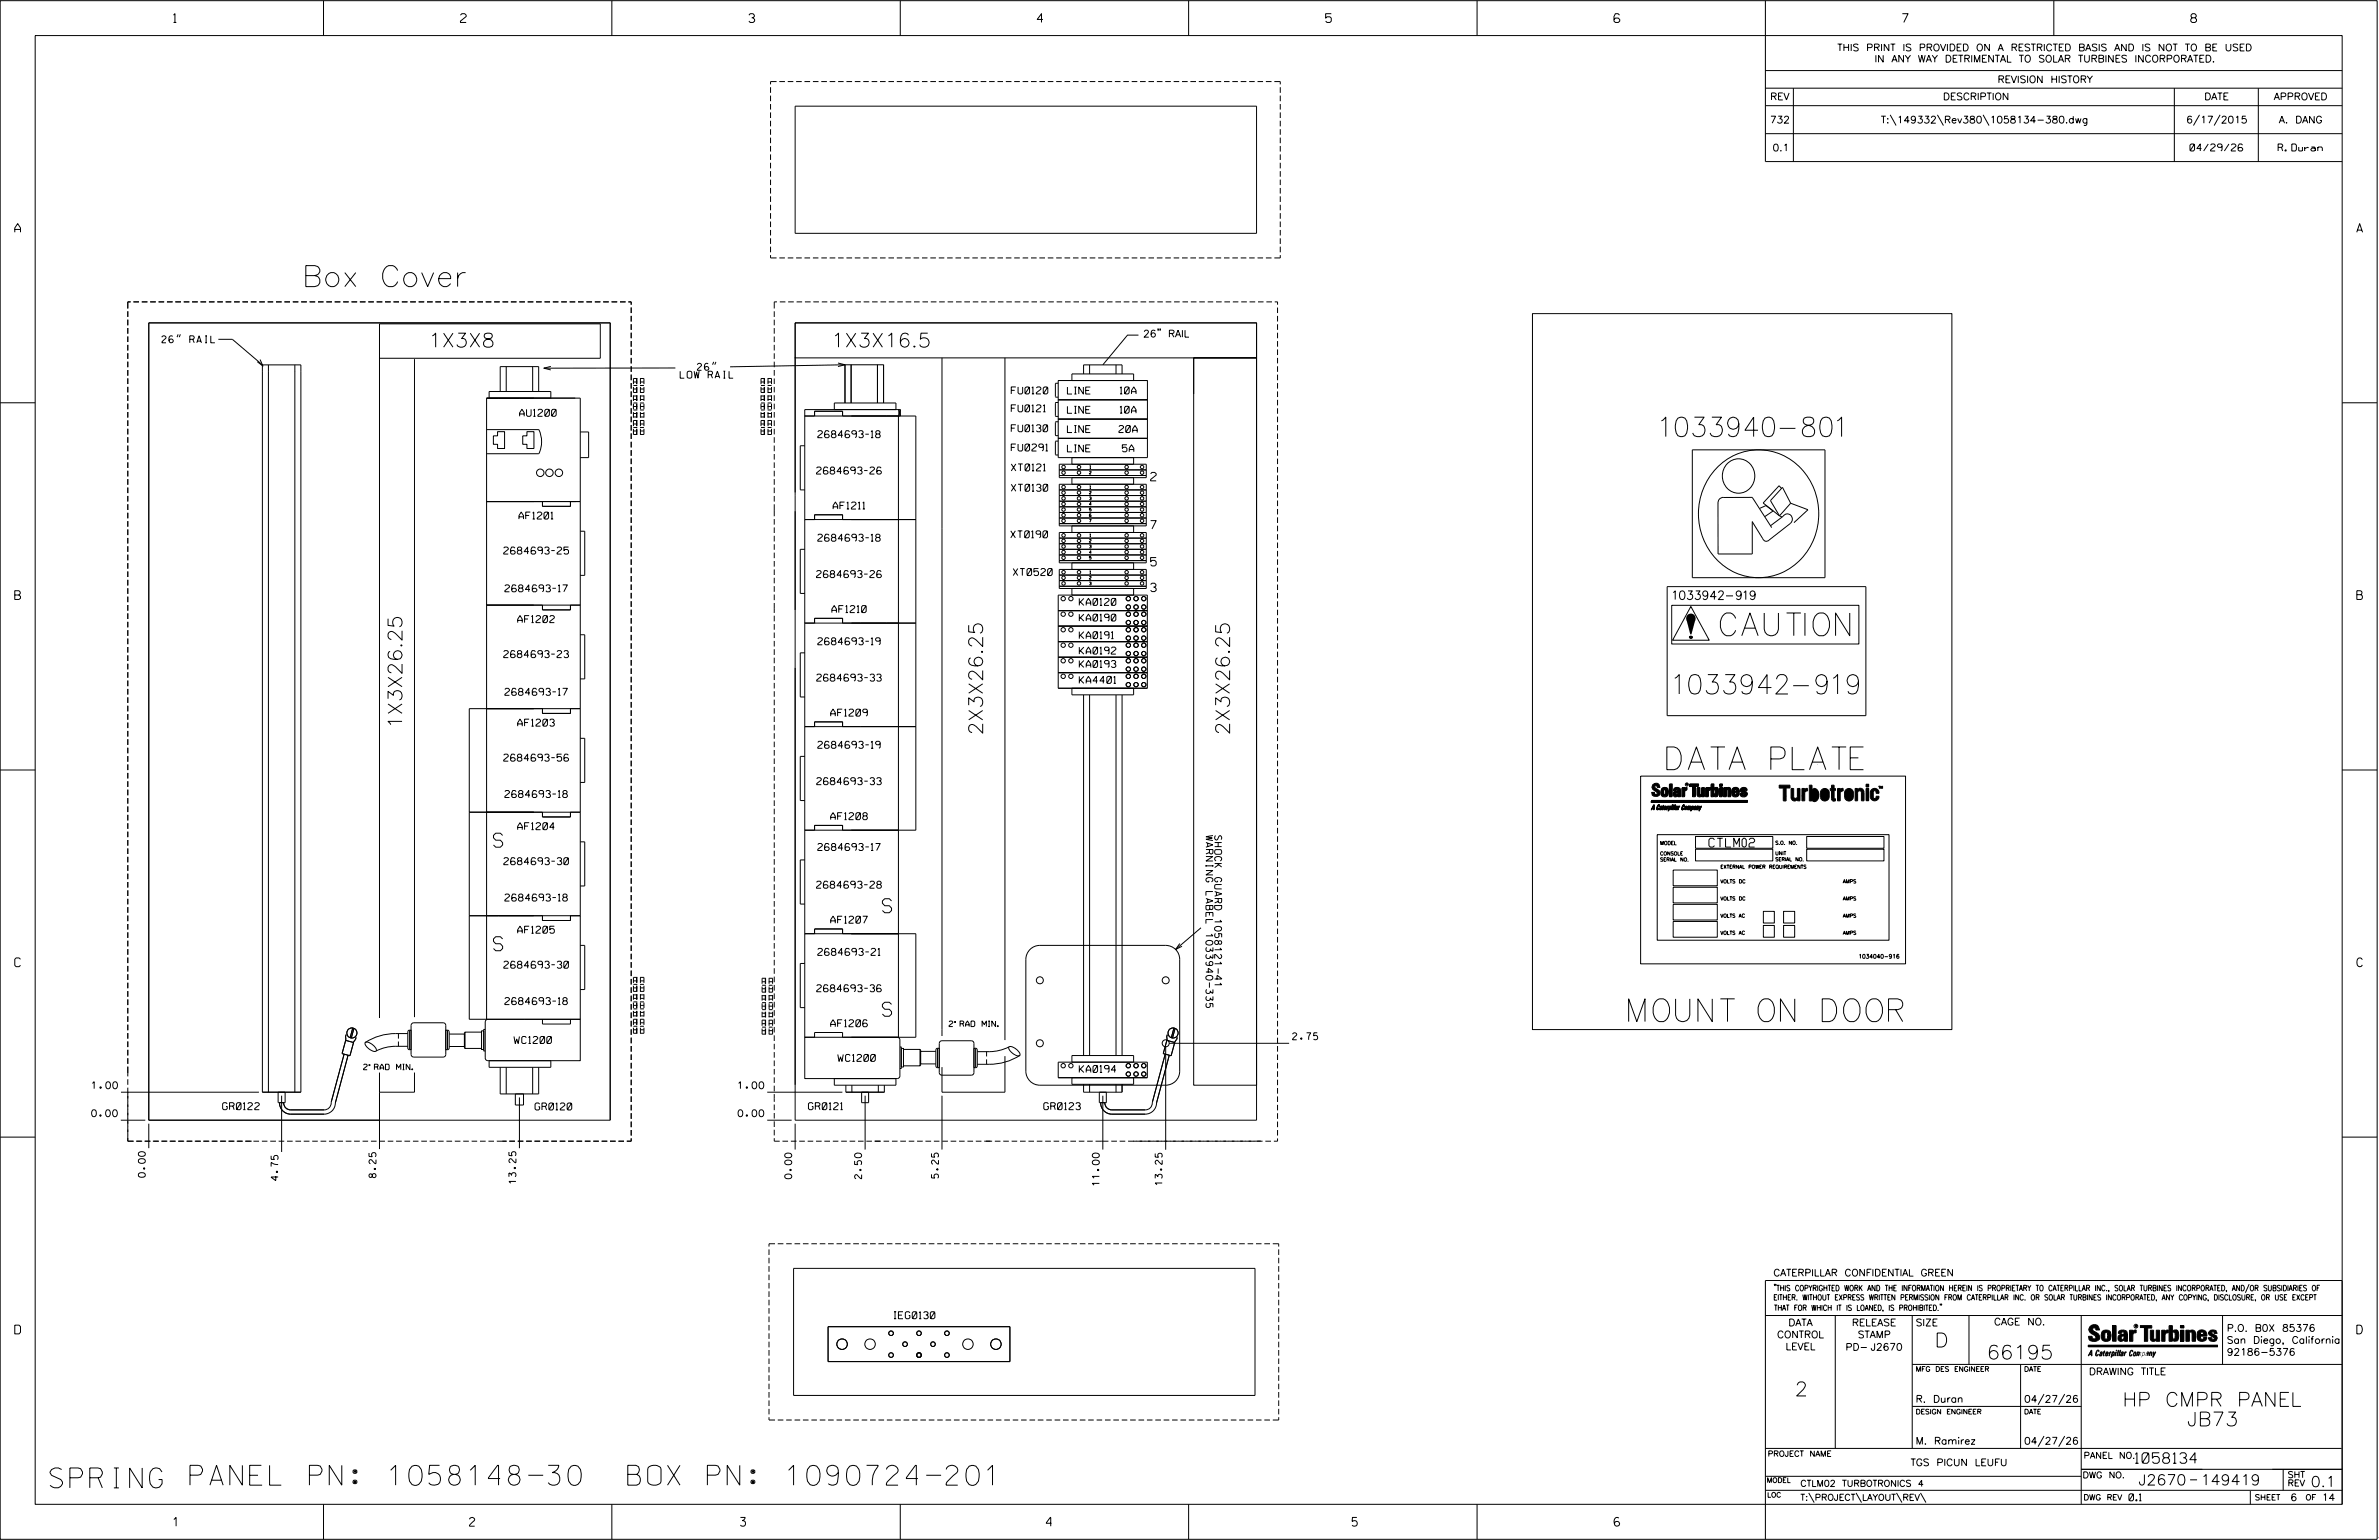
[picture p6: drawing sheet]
<svg xmlns="http://www.w3.org/2000/svg" width="864mm" height="559mm" viewBox="0 0 864 559" stroke-linecap="round" stroke-linejoin="round" font-family="sans-serif">
<defs><g id="words">
<g font-size="8.3">
<text x="624.5" y="230.7">CAUTION</text>
<text x="605.1" y="279.3">DATA PLATE</text>
<text x="591.2" y="370.7">MOUNT ON DOOR</text>
</g>
<text font-size="7.6" x="109.6" y="104">Box Cover</text>
<g font-size="7.2">
<text x="18.2" y="539.9">SPRING</text>
<text x="69" y="538.9">PANEL PN: 1058148-30</text>
<text x="225.2" y="538.9">BOX PN: 1090724-201</text>
</g>
<g font-size="7.1">
<text x="603.1" y="158.4">1033940-801</text>
<text x="608" y="251.8">1033942-919</text>
</g>
<g font-size="5.1">
<text x="155.5" y="126">1X3X8</text>
<text x="301.7" y="126">1X3X16.5</text>
<text x="145.9" y="264.4" transform="rotate(-90 145.9 264.4)">1X3X26.25</text>
<text x="356.7" y="266.7" transform="rotate(-90 356.7 266.7)">2X3X26.25</text>
<text x="446.4" y="266.7" transform="rotate(-90 446.4 266.7)">2X3X26.25</text>
<text x="179.2" y="307.4">S</text>
<text x="323.6" y="326.1" transform="rotate(-180 323.6 326.1)">S</text>
<text x="179.2" y="345">S</text>
<text x="323.6" y="363.7" transform="rotate(-180 323.6 363.7)">S</text>
<text x="702.3" y="488.8">D</text>
<text x="721.2" y="493.2">66195</text>
<text x="651.5" y="506.5">2</text>
<text x="770.5" y="510.3">HP CMPR PANEL</text>
<text x="793.9" y="517.4">JB73</text>
</g>
<g font-size="3.8">
<text x="775.1" y="531">1058134</text>
<text x="776.3" y="538.9">J2670</text>
<text x="798.8" y="538.9">149419</text>
<text x="838.8" y="539.5">0.1</text>
</g>
<g font-size="3.2">
<text x="63" y="8.2">1</text>
<text x="167.2" y="8.2">2</text>
<text x="271.8" y="8.2">3</text>
<text x="376.5" y="8.2">4</text>
<text x="481.2" y="8.2">5</text>
<text x="690.6" y="8.2">7</text>
<text x="795.3" y="8.2">8</text>
<text x="5.4" y="84.3">A</text>
<text x="855.5" y="84.3">A</text>
<text x="5.4" y="217.5">B</text>
<text x="855.6" y="217.5">B</text>
<text x="620.3" y="307.4">CTLM02</text>
<text x="5.4" y="350.8">C</text>
<text x="855.6" y="350.8">C</text>
<text x="5.4" y="484">D</text>
<text x="855.6" y="484">D</text>
<text x="62.8" y="553.8">1</text>
<text x="170.4" y="553.8">2</text>
<text x="268.8" y="553.8">3</text>
<text x="379.8" y="553.8">4</text>
<text x="490.8" y="553.8">5</text>
<text x="585.9" y="553.8">6</text>
</g>
<text font-size="3.1" x="607.4" y="217.5">1033942-919</text>
<g font-size="3">
<text x="417.7" y="174.5">2</text>
<text x="417.7" y="191.9">7</text>
<text x="417.7" y="205.3">5</text>
<text x="417.7" y="214.7">3</text>
</g>
<g font-size="2.5">
<text x="666.9" y="18.5">THIS PRINT IS PROVIDED ON A RESTRICTED BASIS AND IS NOT TO BE USED</text>
<text x="680.5" y="22.6">IN ANY WAY DETRIMENTAL TO SOLAR TURBINES INCORPORATED.</text>
<text x="725.1" y="30">REVISION HISTORY</text>
<text x="642.6" y="36.3">REV</text>
<text x="705.3" y="36.3">DESCRIPTION</text>
<text x="800.2" y="36.3">DATE</text>
<text x="825.4" y="36.3">APPROVED</text>
<text x="642.5" y="44.7">732</text>
<text x="682.8" y="44.7">T:\149332\Rev380\1058134-380.dwg</text>
<text x="793.6" y="44.7">6/17/2015</text>
<text x="827.3" y="44.7">A. DANG</text>
<text x="643.5" y="54.8">0.1</text>
<text x="795" y="54.8">04/29/26</text>
<text x="827" y="54.8">R. Duran</text>
<text x="58.8" y="124.4">26&quot; RAIL</text>
<text x="415" y="122.3">26&quot; RAIL</text>
<text x="246.9" y="137.2">LOW RAIL</text>
<text x="253.2" y="134.4">26&quot;</text>
<text x="367.1" y="142.9">FU0120</text>
<text x="387.5" y="143">LINE</text>
<text x="406.6" y="143">10A</text>
<text x="367.1" y="149.4">FU0121</text>
<text x="387.5" y="150">LINE</text>
<text x="406.6" y="149.9">10A</text>
<text x="188.6" y="151">AU1200</text>
<text x="296.8" y="158.8">2684693-18</text>
<text x="367.1" y="156.7">FU0130</text>
<text x="387.5" y="157">LINE</text>
<text x="406.2" y="156.9">20A</text>
<text x="367.1" y="163.6">FU0291</text>
<text x="387.5" y="164">LINE</text>
<text x="407.4" y="163.9">5A</text>
<text x="296.4" y="172">2684693-26</text>
<text x="367.1" y="170.9">XT0121</text>
<text x="367.1" y="178.3">XT0130</text>
<text x="302.4" y="184.7">AF1211</text>
<text x="188.4" y="188.4">AF1201</text>
<text x="296.8" y="196.4">2684693-18</text>
<text x="366.9" y="195.1">XT0190</text>
<text x="182.8" y="201">2684693-25</text>
<text x="296.4" y="209.6">2684693-26</text>
<text x="367.8" y="208.9">XT0520</text>
<text x="183.3" y="214.8">2684693-17</text>
<text x="391.8" y="219.7">KA0120</text>
<text x="187.9" y="225.9">AF1202</text>
<text x="302" y="222.3">AF1210</text>
<text x="391.8" y="225.4">KA0190</text>
<text x="296.8" y="234">2684693-19</text>
<text x="391.8" y="231.7">KA0191</text>
<text x="182.8" y="238.6">2684693-23</text>
<text x="391.8" y="237.4">KA0192</text>
<text x="391.8" y="242.2">KA0193</text>
<text x="296.5" y="247.2">2684693-33</text>
<text x="391.8" y="248">KA4401</text>
<text x="183.3" y="252.3">2684693-17</text>
<text x="187.9" y="263.5">AF1203</text>
<text x="301.6" y="259.8">AF1209</text>
<text x="296.8" y="271.5">2684693-19</text>
<text x="182.8" y="276.2">2684693-56</text>
<text x="296.5" y="284.7">2684693-33</text>
<text x="183.3" y="289.4">2684693-18</text>
<text x="301.6" y="297.4">AF1208</text>
<text x="187.9" y="301.1">AF1204</text>
<text x="437.8" y="303.2" transform="rotate(90 437.8 303.2)">WARNING LABEL 1033940-335</text>
<text x="440.9" y="303.2" transform="rotate(90 440.9 303.2)">SHOCK GUARD 1058121-41</text>
<text x="296.8" y="308.6">2684693-17</text>
<text x="182.9" y="313.8">2684693-30</text>
<text x="296.4" y="322.3">2684693-28</text>
<text x="183.3" y="327">2684693-18</text>
<text x="301.6" y="335">AF1207</text>
<text x="187.9" y="338.6">AF1205</text>
<text x="296.8" y="346.7">2684693-21</text>
<text x="182.9" y="351.3">2684693-30</text>
<text x="296.5" y="359.9">2684693-36</text>
<text x="183.3" y="364.5">2684693-18</text>
<text x="301.6" y="372.6">AF1206</text>
<text x="469.2" y="377.3">2.75</text>
<text x="186.6" y="378.6">WC1200</text>
<text x="304.1" y="385.1">WC1200</text>
<text x="391.8" y="389.1">KA0194</text>
<text x="33.3" y="395">1.00</text>
<text x="267.9" y="395">1.00</text>
<text x="33.3" y="405.2">0.00</text>
<text x="80.8" y="402.7">GR0122</text>
<text x="194.2" y="402.8">GR0120</text>
<text x="267.9" y="405.2">0.00</text>
<text x="293.5" y="402.7">GR0121</text>
<text x="378.9" y="402.7">GR0123</text>
<text x="52.7" y="427.2" transform="rotate(-90 52.7 427.2)">0.00</text>
<text x="101" y="428.4" transform="rotate(-90 101 428.4)">4.75</text>
<text x="136.5" y="427.3" transform="rotate(-90 136.5 427.3)">8.25</text>
<text x="187.3" y="429.5" transform="rotate(-90 187.3 429.5)">13.25</text>
<text x="287.4" y="427.7" transform="rotate(-90 287.4 427.7)">0.00</text>
<text x="312.8" y="427.7" transform="rotate(-90 312.8 427.7)">2.50</text>
<text x="340.7" y="427.5" transform="rotate(-90 340.7 427.5)">5.25</text>
<text x="399.1" y="430.2" transform="rotate(-90 399.1 430.2)">11.00</text>
<text x="421.9" y="430.1" transform="rotate(-90 421.9 430.1)">13.25</text>
<text x="643.8" y="463">CATERPILLAR CONFIDENTIAL GREEN</text>
<text x="324.5" y="478.5">IEG0130</text>
<text x="645.1" y="485.5">CONTROL</text>
<text x="649.2" y="481.1">DATA</text>
<text x="672.3" y="481.1">RELEASE</text>
<text x="674.4" y="485.5">STAMP</text>
<text x="695.4" y="481.1">SIZE</text>
<text x="723.8" y="480.8">CAGE NO.</text>
<text x="808.4" y="483.1">P.O. B0X 85376</text>
<text x="648.2" y="489.8">LEVEL</text>
<text x="669.9" y="490">PD- J2670</text>
<text x="808.4" y="487.5">San Diego, California</text>
<text x="808.4" y="491.8">92186-5376</text>
<text x="758.3" y="498.9">DRAWING TITLE</text>
<text x="695.4" y="508.9">R. Duran</text>
<text x="734.8" y="508.9">04/27/26</text>
<text x="695.4" y="524.1">M. Ramirez</text>
<text x="734.8" y="524.1">04/27/26</text>
<text x="693.5" y="531.9">TGS PICUN LEUFU</text>
<text x="772.8" y="544.6">0.1</text>
<text x="831.4" y="544.6">6</text>
<text x="842.9" y="544.6">14</text>
</g>
<g font-size="2.3">
<text x="756.4" y="529.2">PANEL NO.</text>
<text x="653.5" y="539.4">CTLM02 TURBOTRONICS 4</text>
<text x="756" y="536.3">DWG NO.</text>
<text x="830.4" y="539.3">REV</text>
<text x="830.4" y="536.2">SHT</text>
<text x="653.5" y="544.5">T:\PROJECT\LAYOUT\REV\</text>
</g>
<g font-size="2">
<text x="344.5" y="372.5">2&quot; RAD MIN.</text>
<text x="132" y="388.2">2&quot; RAD MIN.</text>
<text x="643.8" y="468.4">&quot;THIS COPYRIGHTED WORK AND THE INFORMATION HEREIN IS PROPRIETARY TO CATERPILLAR INC., SOLAR TURBINES INCORPORATED, AND/OR SUBSIDIARIES OF</text>
<text x="643.8" y="471.8">EITHER. WITHOUT EXPRESS WRITTEN PERMISSION FROM CATERPILLAR INC. OR SOLAR TURBINES INCORPORATED, ANY COPYING, DISCLOSURE, OR USE EXCEPT</text>
<text x="644" y="475.6">THAT FOR WHICH IT IS LOANED, IS PROHIBITED.&quot;</text>
<text x="641.7" y="528.5">PROJECT NAME</text>
<text x="756.3" y="544.3">DWG REV</text>
<text x="818.5" y="544.3">SHEET</text>
<text x="836.9" y="544.3">OF</text>
</g>
<g font-size="1.8">
<text x="695.4" y="497.6">MFG DES ENGINEER</text>
<text x="734.8" y="497.6">DATE</text>
<text x="695.4" y="513.1">DESIGN ENGINEER</text>
<text x="734.8" y="513.1">DATE</text>
<text x="641.3" y="538">MODEL</text>
<text x="641.5" y="543.3">LOC</text>
</g>
<text font-size="1.5" x="674.6" y="347.8">1034040-916</text>
<g font-size="1.3">
<text x="602.6" y="306.5">MODEL</text>
<text x="602.6" y="310.4">CONSOLE</text>
<text x="644.4" y="306.5">S.O. NO.</text>
<text x="644.4" y="310.3">UNIT</text>
<text x="602.6" y="312.5">SERIAL NO.</text>
<text x="624.5" y="315.2">EXTERNAL POWER REQUIREMENTS</text>
<text x="644.4" y="312.5">SERIAL NO.</text>
<text x="624.5" y="320.5">VOLTS DC</text>
<text x="669" y="320.5">AMPS</text>
<text x="624.5" y="326.7">VOLTS DC</text>
<text x="669" y="326.7">AMPS</text>
<text x="624.5" y="332.9">VOLTS AC</text>
<text x="669" y="332.9">AMPS</text>
<text x="624.5" y="339.1">VOLTS AC</text>
<text x="669" y="339.1">AMPS</text>
</g>
<g font-size="1">
<text x="395.4" y="172">2</text>
<text x="395.6" y="170">1</text>
<text x="395.4" y="179.3">2</text>
<text x="395.6" y="177.3">1</text>
<text x="395.4" y="185.4">5</text>
<text x="395.4" y="183.4">4</text>
<text x="395.4" y="181.3">3</text>
<text x="395.4" y="189.5">7</text>
<text x="395.4" y="187.5">6</text>
<text x="395.4" y="196.8">2</text>
<text x="395.6" y="194.7">1</text>
<text x="395.4" y="198.8">3</text>
<text x="395.4" y="200.9">4</text>
<text x="395.4" y="202.9">5</text>
<text x="395.6" y="208.1">1</text>
<text x="395.4" y="210.2">2</text>
<text x="395.4" y="212.2">3</text>
</g>
<text font-size=".9" x="775.1" y="481.7">R</text>
<text font-size=".6" x="612" y="285">R</text>
</g></defs>
<g fill="none" stroke="#000" stroke-width=".36">
<path d="M.1 .2h862.8v558.4h-862.8zM12.8 12.9h837.4v533h-837.4zM117.4 .2v12.7M222.1 .2v12.7M326.8 .2v12.7M431.5 .2v12.7M536.2 .2v12.7M587.9 5.5l-.5-.5h-1l-.5 1v1.7l.5 .4h1l.6-.4v-.6l-.6-.5h-1l-.5 .5M640.9 .2v58.4h209.3M745.6 .2v12.7M279.7 31.6v2.1M279.7 34.7v2"/>
<path d="M279.7 37.7v2.1M281.9 29.6h-2.2v1M282.9 29.6h2M286 29.6h2M288.6 38.5h167.5v46.2h-167.5zM289 29.6h2M292 29.6h2.1M295.1 29.6h2M298.1 29.6h2.1M301.2 29.6h2M304.2 29.6h2M307.3 29.6h2"/>
<path d="M310.3 29.6h2M313.4 29.6h2M316.4 29.6h2.1M319.4 29.6h2.1M322.5 29.6h2M325.5 29.6h2.1M328.6 29.6h2M331.6 29.6h2.1M334.7 29.6h2M337.7 29.6h2.1M340.8 29.6h2M343.8 29.6h2"/>
<path d="M346.9 29.6h2M349.9 29.6h2M353 29.6h2M356 29.6h2M359.1 29.6h2M362.1 29.6h2M365.1 29.6h2.1M368.2 29.6h2M371.2 29.6h2M374.3 29.6h2M377.3 29.6h2M380.4 29.6h2"/>
<path d="M383.4 29.6h2M386.4 29.6h2.1M389.5 29.6h2M392.5 29.6h2.1M395.6 29.6h2M398.6 29.6h2M401.7 29.6h2M404.7 29.6h2.1M407.8 29.6h2M410.8 29.6h2.1M413.8 29.6h2.1M416.9 29.6h2"/>
<path d="M419.9 29.6h2.1M423 29.6h2M426 29.6h2.1M429.1 29.6h2M432.1 29.6h2.1M435.2 29.6h2M438.2 29.6h2.1M441.3 29.6h2M444.3 29.6h2M447.4 29.6h2M450.4 29.6h2M453.5 29.6h2"/>
<path d="M456.5 29.6h2M459.5 29.6h2.1M462.6 29.6h2.1v1M464.7 31.6v2.1M464.7 34.7v2M464.7 37.7v2.1M640.9 25.6h209.3M640.9 32h209.3M640.9 38.3h209.3M651 32v26.6M789.3 32v26.6M819.8 32v26.6"/>
<path d="M279.7 40.8v2M279.7 43.8v2.1M279.7 46.9v2M279.7 49.9v2.1M279.7 53v2M279.7 56v2M279.7 59.1v2M464.7 40.8v2M464.7 43.8v2.1M464.7 46.9v2M464.7 49.9v2.1M464.7 53v2"/>
<path d="M464.7 56v2M464.7 59.1v2M640.9 48.5h209.3M686.2 41.7l2.1 3.8M703.3 41.7l2.2 3.8M719.9 41.7l2.1 3.8M798.4 41.7l-2.1 3.8M805.9 41.7l-2.1 3.8M279.7 62.1v2M279.7 65.2v2M279.7 68.2v2M279.7 71.2v2.1"/>
<path d="M279.7 74.3v2M279.7 77.3v2.1M464.7 62.1v2M464.7 65.2v2M464.7 68.2v2M464.7 71.2v2.1M464.7 74.3v2M464.7 77.3v2.1M279.7 92.6v1h2.2M279.7 80.4v2M279.7 83.4v2M279.7 86.5v2"/>
<path d="M279.7 89.5v2M282.9 93.6h2M286 93.6h2M289 93.6h2M292 93.6h2.1M295.1 93.6h2M298.1 93.6h2.1M301.2 93.6h2M304.2 93.6h2M307.3 93.6h2M310.3 93.6h2M313.4 93.6h2"/>
<path d="M316.4 93.6h2.1M319.4 93.6h2.1M322.5 93.6h2M325.5 93.6h2.1M328.6 93.6h2M331.6 93.6h2.1M334.7 93.6h2M337.7 93.6h2.1M340.8 93.6h2M343.8 93.6h2M346.9 93.6h2M349.9 93.6h2"/>
<path d="M353 93.6h2M356 93.6h2M359.1 93.6h2M362.1 93.6h2M365.1 93.6h2.1M368.2 93.6h2M371.2 93.6h2M374.3 93.6h2M377.3 93.6h2M380.4 93.6h2M383.4 93.6h2M386.4 93.6h2.1"/>
<path d="M389.5 93.6h2M392.5 93.6h2.1M395.6 93.6h2M398.6 93.6h2M401.7 93.6h2M404.7 93.6h2.1M407.8 93.6h2M410.8 93.6h2.1M413.8 93.6h2.1M416.9 93.6h2M419.9 93.6h2.1M423 93.6h2"/>
<path d="M426 93.6h2.1M429.1 93.6h2M432.1 93.6h2.1M435.2 93.6h2M438.2 93.6h2.1M441.3 93.6h2M444.3 93.6h2M447.4 93.6h2M450.4 93.6h2M453.5 93.6h2M456.5 93.6h2M459.5 93.6h2.1"/>
<path d="M464.7 92.6v1h-2.1M464.7 80.4v2M464.7 83.4v2M464.7 86.5v2M464.7 89.5v2M46.4 113v2M46.4 116v2M46.4 119v2.1M47.4 109.5h-1v2.4M48.4 109.5h2M51.5 109.5h2M54 117.2h167.5v289.3h-167.5z"/>
<path d="M54.5 109.5h2.1M57.6 109.5h2M60.6 109.5h2.1M63.6 109.5h2.1M66.7 109.5h2M69.7 109.5h2.1M72.8 109.5h2M75.8 109.5h2.1M78.9 109.5h2M81.9 109.5h2.1M85 109.5h2M88 109.5h2"/>
<path d="M91.1 109.5h2M94.1 109.5h2M97.2 109.5h2M100.2 109.5h2M103.3 109.5h2M106.3 109.5h2M109.3 109.5h2.1M112.4 109.5h2M115.4 109.5h2M118.5 109.5h2M121.5 109.5h2M124.6 109.5h2"/>
<path d="M127.6 109.5h2M130.6 109.5h2.1M133.7 109.5h2M136.7 109.5h2.1M139.8 109.5h2M142.8 109.5h2.1M145.9 109.5h2M148.9 109.5h2.1M152 109.5h2M155 109.5h2.1M158 109.5h2.1M161.1 109.5h2"/>
<path d="M164.1 109.5h2.1M167.2 109.5h2M170.3 109.5h2M173.3 109.5h2M176.3 109.5h2.1M179.4 109.5h2M182.4 109.5h2.1M185.5 109.5h2M188.5 109.5h2M191.6 109.5h2M194.6 109.5h2M197.7 109.5h2"/>
<path d="M200.7 109.5h2M203.7 109.5h2.1M206.8 109.5h2M209.8 109.5h2M212.9 109.5h2M215.9 109.5h2M219 109.5h2M222 109.5h2M225.1 109.5h2M228.1 109.5h1v1.1M229.1 111.6v2M229.1 114.6v2.1"/>
<path d="M229.1 117.7v2M281.1 113v2M281.1 116v2M281.1 119.1v2M282 109.5h-.9v2.4M283.1 109.5h2M286.1 109.5h2M288.6 117.2h167.5v12.7h-167.5zM288.6 117.2h167.5v289.3h-167.5zM289.2 109.5h2M292.2 109.5h2.1M295.2 109.5h2.1"/>
<path d="M298.3 109.5h2M301.3 109.5h2.1M304.4 109.5h2M307.4 109.5h2.1M310.5 109.5h2M313.5 109.5h2.1M316.6 109.5h2M319.6 109.5h2.1M322.7 109.5h2M325.7 109.5h2M328.8 109.5h2M331.8 109.5h2"/>
<path d="M334.9 109.5h2M337.9 109.5h2M340.9 109.5h2.1M344 109.5h2M347 109.5h2.1M350.1 109.5h2M353.1 109.5h2M356.2 109.5h2M359.2 109.5h2M362.3 109.5h2M365.3 109.5h2M368.3 109.5h2.1"/>
<path d="M371.4 109.5h2M374.4 109.5h2M377.5 109.5h2M380.5 109.5h2.1M383.6 109.5h2M386.6 109.5h2.1M389.7 109.5h2M392.7 109.5h2M395.7 109.5h2.1M398.8 109.5h2M401.8 109.5h2.1M404.9 109.5h2"/>
<path d="M407.9 109.5h2.1M411 109.5h2M414 109.5h2.1M417.1 109.5h2M420.1 109.5h2M420.5 119.4h-.2h.2l-.2 .7M421.3 119.4h-.3h.3l-.3 .7M423.2 109.5h2M426.2 109.5h2M429.3 109.5h2M432.3 109.5h2M435.3 109.5h2.1"/>
<path d="M438.4 109.5h2M441.4 109.5h2.1M444.5 109.5h2M447.5 109.5h2M450.6 109.5h2M453.6 109.5h2M456.7 109.5h2M459.7 109.5h2.1M462.7 109.5h1.1v1.1M463.8 111.6v2M463.8 114.6v2.1M463.8 117.7v2"/>
<path d="M556.3 113.8h152.3v259.8h-152.3zM46.4 122.1v2M46.4 125.1v2.1M46.4 128.2v2M46.4 131.2v2M46.4 134.3v2M46.4 137.3v2M64.7 121.3l-.4 1M65.5 121.3l-.4 1M79.3 123.1h5l10.9 9.3M94.4 130.5l1.1 2.4-2.1-1.7M95.2 132.4h14v263.9h-14z"/>
<path d="M97.4 132.4v263.9M107 132.4v263.9M137.8 130h80.1v-12.5h-80.1v251.9M150.5 130.3v238.8M183.8 133v9.1M193.4 133v9.1M200 133l-2.6 .6 2.6 .6M229.1 120.7v2M229.1 123.8v2M229.1 126.8v2M229.1 129.9v2M229.1 132.9v2"/>
<path d="M229.1 135.9v2.1M229.1 139v2M229.9 138.6h1.5M229.9 139.9h1.5M231.1 137.3v2.1M231.2 137.3v2.1M231.4 137.3h-1.5v2.1M232.3 137.3h1.5v2.1M232.3 138.6h1.5M232.3 139.9h1.5M232.5 137.3v2.1M245.2 133.5l-47.8 .1"/>
<path d="M259.1 131.3l-.4 1M259.9 131.3l-.4 1M276.3 138.6h1.3M276.3 139.9h1.3M277.4 137.3v2.1M277.5 137.3v2.1M277.6 137.3h-1.3v2.1M278.7 137.3h1.4v2.1M278.7 138.6h1.4M278.7 139.9h1.4M278.8 137.3v2.1M281.1 122.1v2"/>
<path d="M281.1 125.1v2.1M281.1 128.2v2M281.1 131.2v2M281.1 134.3v2M281.1 137.3v2M304.2 131.7l2.5 .7-2.5 .6M306.7 132.4l-41.7 .7M306.7 132.4v13.8M306.7 132.4h14v13.8M309 132.4v13.8M318.5 132.4v13.8M341.9 129.9v246"/>
<path d="M364.8 129.9v247.5M384.1 139.1l-1 .1v4.7l1 .2M384.1 138.1h32.4v28h-32.4zM393.3 135.7v-3.3h14v3.3M395.5 132.4v3.3M405.1 132.4v3.3M411.5 138.1v-2.4h-22.4v2.4M413.3 121.6h-4l-9 10.8M433.3 129.9h22.8v263.9h-22.8zM456.1 129.9h-22.8v13M463.8 120.7v2M463.8 123.8v2"/>
<path d="M463.8 126.8v2M463.8 129.9v2M463.8 132.9v2M463.8 135.9v2.1M463.8 139v2M.1 146.2h12.7M46.4 140.4v2M46.4 143.4v2.1M46.4 146.4v2.1M46.4 149.5v2M46.4 152.5v2.1M46.4 155.6v2"/>
<path d="M46.4 158.6v2.1M176.6 155.9h19a10.2 10.2 0 0 1 0 8.7h-19M180.6 156.6h2.6v6.1h-2.6v-1.5h-1.5v-3h1.5zM181.6 142.1v-9.1h13.9v9.1M191.3 156.6h2.5v6.1h-2.5v-1.5h-1.5v-3h1.5zM200 144.5v-2.4h-22.4v2.4M210.6 156.7h3.1v9.4h-3.1M229.1 142v2.1M229.1 145.1v2M229.1 148.1v2M229.1 151.2v2M229.1 154.2v2"/>
<path d="M229.1 157.3v2M229.9 140.4v2h1.5M229.9 143.4v2.1M229.9 146.5v2M229.9 149.5v2.1M229.9 155.6v2.1h1.5M229.9 141.1h1.5M229.9 143.7h1.5M229.9 145h1.5M229.9 146.2h1.5M229.9 147.5h1.5M229.9 148.8h1.5"/>
<path d="M229.9 150h1.5M229.9 151.3h1.5M229.9 153.8h1.5M229.9 155.1h1.5M229.9 156.4h1.5M231.1 140.4v2M231.1 143.4v2.1M231.1 146.5v2M231.1 149.5v2.1M231.1 152.6v2M231.1 155.6v2.1M231.2 140.4v2"/>
<path d="M231.2 143.4v2.1M231.2 146.5v2M231.2 149.5v2.1M231.2 152.6v2M231.2 155.6v2.1M231.4 152.6h-1.5v2M232.3 152.6h1.5v2M232.3 141.1h1.5M232.3 143.7h1.5M232.3 145h1.5M232.3 146.2h1.5M232.3 147.5h1.5"/>
<path d="M232.3 148.8h1.5M232.3 150h1.5M232.3 151.3h1.5M232.3 153.8h1.5M232.3 155.1h1.5M232.3 156.4h1.5M232.5 140.4v2M232.5 143.4v2.1M232.5 146.5v2M232.5 149.5v2.1M232.5 152.6v2M232.5 155.6v2.1"/>
<path d="M233.8 140.4v2h-1.5M233.8 143.4v2.1M233.8 146.5v2M233.8 149.5v2.1M233.8 155.6v2.1h-1.5M276.3 140.4v2h1.3M276.3 155.6v2.1h1.3M276.3 143.4v2.1M276.3 146.5v2M276.3 149.5v2.1M276.3 141.1h1.3M276.3 143.7h1.3"/>
<path d="M276.3 145h1.3M276.3 146.2h1.3M276.3 147.5h1.3M276.3 148.8h1.3M276.3 150h1.3M276.3 151.3h1.3M276.3 153.8h1.3M276.3 155.1h1.3M276.3 156.4h1.3M277.4 140.4v2M277.4 143.4v2.1M277.4 146.5v2"/>
<path d="M277.4 149.5v2.1M277.4 152.6v2M277.4 155.6v2.1M277.5 140.4v2M277.5 143.4v2.1M277.5 146.5v2M277.5 149.5v2.1M277.5 152.6v2M277.5 155.6v2.1M277.6 152.6h-1.3v2M278.7 141.1h1.4M278.7 143.7h1.4"/>
<path d="M278.7 145h1.4M278.7 146.2h1.4M278.7 147.5h1.4M278.7 148.8h1.4M278.7 150h1.4M278.7 151.3h1.4M278.7 152.6h1.4v2M278.7 153.8h1.4M278.7 155.1h1.4M278.7 156.4h1.4M278.8 140.4v2M278.8 143.4v2.1"/>
<path d="M278.8 146.5v2M278.8 149.5v2.1M278.8 152.6v2M278.8 155.6v2.1M280.1 140.4v2h-1.4M280.1 155.6v2.1h-1.4M280.1 143.4v2.1M280.1 146.5v2M280.1 149.5v2.1M281.1 140.4v2M281.1 143.4v2.1M281.1 146.5v2"/>
<path d="M281.1 149.5v2M281.1 152.5v2.1M281.1 155.6v2M281.1 158.6v2.1M292.1 151h40.4v150.2h-40.4M295.7 151v-1.8h10.2v1.8M325.2 148.6v-2.4h-22.3v2.4M326.1 151v225.4M326.3 148.6v2.4l.5-2.4v2.4zM326.8 148.6h-34.7v227.8h3.6v-1.8l10.2 .1v1.7h26.6v-37.6h-40.4M384.1 159.1h32.4M384.1 145.1h32.4"/>
<path d="M384.1 152.1h32.4M384.1 146.1l-1 .2v4.6l1 .2M384.1 153l-1 .2v4.7l1 .2M463.8 142v2.1M463.8 145.1v2M463.8 148.1v2M463.8 151.2v2M463.8 154.2v2M463.8 157.3v2M850.2 146.2h12.7M46.4 161.7v2M46.4 164.7v2.1"/>
<path d="M46.4 167.8v2M46.4 170.8v2.1M46.4 173.8v2.1M46.4 176.9v2M46.4 180v2M229.1 160.3v2M229.1 163.3v2.1M229.1 166.4v2M229.1 169.4v2.1M229.1 172.5v2M229.1 175.5v2.1M229.1 178.6v2"/>
<path d="M281.1 161.7v2M281.1 164.7v2.1M281.1 167.8v2M281.1 170.8v2.1M281.1 173.8v2.1M281.1 176.9v2M281.1 180v2M292.1 161.7h-1.6v16.1h1.6M384.1 160.1l-1 .1v4.7l1 .2M384.5 168.5h31.6v4.8h-31.6zM384.5 175.7h31.6v15.1h-31.6zM384.5 179.8h31.6"/>
<path d="M384.5 177.8h31.6M384.5 172.5h31.6M384.5 170.5h31.6M389.1 166.1v2.4M389.1 173.3v2.4M411.5 166.1v2.4M411.5 173.3v2.4M463.8 160.3v2M463.8 163.3v2.1M463.8 166.4v2M463.8 169.4v2.1M463.8 172.5v2"/>
<path d="M463.8 175.5v2.1M463.8 178.6v2M614.3 163.2h48.2v46.4h-48.2zM623.7 169.3a21.3 21.3 0 0 1 35.2 9.1 23.3 23.3 0 0 1-17.6 31 22.4 22.4 0 0 1-24.7-23.9 24.2 24.2 0 0 1 7.1-16.2zM627 168.3a6.1 6.1 0 0 1 8.5 .3 6.1 6.1 0 0 1-.2 8.5 6 6 0 0 1-8.1 .3 6 6 0 0 1-1.1-8zM646.7 177.2l-.9-1-5.8 6.3 6 4.7M46.4 183v2M46.4 186.1v2M46.4 189.1v2M46.4 192.1v2.1M46.4 195.2v2M46.4 198.2v2"/>
<path d="M176.6 182h34M196.9 182v1.7h10.2v-1.7M210.6 192.8h1.7v16h-1.7M229.1 181.6v2.1M229.1 184.7v2M229.1 187.7v2.1M229.1 190.7v2.1M229.1 193.8v2M229.1 196.8v2.1M229.1 199.9v2M281.1 183v4.3M281.1 188.3v2.1"/>
<path d="M281.1 191.4v2M281.1 194.4v2.1M281.1 197.5v2M292.1 199.3h-1.6v16h1.6M292.1 188.5h40.4M295.7 188.5v-1.7h10.2v1.7M384.5 193.2h31.6v11h-31.6zM384.5 190h31.6M384.5 188h31.6M384.5 185.9h31.6M384.5 183.9h31.6M384.5 181.9h31.6"/>
<path d="M384.5 195.3h31.6M384.5 199.3h31.6M384.5 197.3h31.6M389.1 190.8v2.4M411.5 190.8v2.4M463.8 181.6v2.1M463.8 184.7v2M463.8 187.7v2.1M463.8 190.7v2.1M463.8 193.8v2M463.8 196.8v2.1M463.8 199.9v2"/>
<path d="M623.6 182.8l.1 18.2h12.4v-11.7l3.8 6.2a1.35 1.35 0 0 0 2.3 .5l7.8-6.1M625.5 180.5h10.6l7 11M625.6 180.5a1.98 1.98 0 0 0-1.9 2.4M638.9 184.4l2.2-1 2.5 2-2.9 2M646 187.2l.9 .4M649.9 189.9a1.86 1.86 0 0 0 .3-2.8 1.86 1.86 0 0 0-2.9 .2l-4.6 3.5M650 182.6l-4 4.6M650 182.6l-2.9-5.8-4.4 4.8 3.3 5.6M650 182.6l6.3 2.4-5.1 4.7M46.4 201.3v2M46.4 204.3v2M46.4 207.4v2"/>
<path d="M46.4 210.4v2M46.4 213.5v2M46.4 216.5v2M46.4 219.5v2.1M176.6 219.6h34M196.9 219.6v1.7h10.2v-1.7M229.1 203v2M229.1 206v2M229.1 209v2.1M229.1 212.1v2M229.1 215.1v2M229.1 218.2v2"/>
<path d="M281.1 200.5v2M281.1 203.6v2M281.1 206.6v2M281.1 209.7v2M281.1 212.7v2M281.1 215.7v2.1M281.1 218.8v3.6M384.1 215.9h32.4v33.8h-32.4zM384.5 203.4h31.6M384.5 206.6h31.6v6.9h-31.6zM384.5 201.4h31.6M384.5 210.7h31.6"/>
<path d="M384.5 208.7h31.6M384.5 212.7h31.6M389.1 204.2v2.4M389.1 213.5v2.4M411.5 204.2v2.4M411.5 213.5v2.4M463.8 203v2M463.8 206v2M463.8 209v2.1M463.8 212.1v2M463.8 215.1v2M463.8 218.2v2"/>
<path d="M605.2 212.9h72.1v46.8h-72.1zM606.8 219.6h68v14.1h-68zM46.4 222.6v2M46.4 225.6v2M46.4 228.7v2M46.4 231.7v2.1M46.4 234.8v2M46.4 237.8v2.1M210.6 230.3h1.7v16h-1.7M229.1 221.2v2M229.1 224.3v2M229.1 227.3v2"/>
<path d="M229.1 230.4v2M229.1 233.4v2M229.1 236.4v2.1M229.1 239.5v2M281.1 223.4v2.1M281.1 226.4v2.1M281.1 229.5v2M281.1 232.6v2M281.1 235.6v2M281.1 238.7v2M292.1 236.9h-1.6v16h1.6M292.1 226.1h40.4"/>
<path d="M295.7 226.1v-1.7h10.2v1.7M384.1 238.5h32.4M384.1 232.8h32.4M384.1 221.6h32.4M384.1 227.2h32.4M463.8 221.2v2M463.8 224.3v2M463.8 227.3v2M463.8 230.4v2M463.8 233.4v2M463.8 236.4v2.1M463.8 239.5v2"/>
<path d="M613.3 231.1l.2 .2M613.3 231l.1 .1M613.4 231.3l.2 .2M613.5 231l.2 .1M613.5 230.9h.1M613.5 230.8l-.2 .4M613.6 231.2l.1 .2M613.6 231.4l.2 .2M613.6 230.8l.2 .2M613.7 230.8l-.5 .4 .2 .2M613.7 231.6v.1M613.7 231l.2 .2"/>
<path d="M613.8 231.2l.1 .2M613.8 220.1l6.7 12.2h-13.3zM613.8 231.5l.2 .1M613.8 230.9l.2 .2M613.9 231.1l.2 .2M613.9 230.9l-.7 .5M614 230.8l-.7 .7M614 231.3l.2 .2M614 231l.2 .1M614 230.8l.2 .1M614 231.5l.1 .1M614.1 230.8l-.7 .7"/>
<path d="M614.1 231.2l.2 .2M614.2 230.9l-.7 .7M614.2 231.4l.1 .1M614.3 231l.1 .2-.4 .4M614.3 230.9l-.8 .6M614.3 231l-.6 .7M614.3 231.2l.1 .1M614.4 231.4l-.2 .1M614.4 231.1l-.6 .6M614.9 224.8l-2.1 1.5M46.4 240.8v2.1M46.4 243.9v2"/>
<path d="M46.4 246.9v2.1M46.4 250v2M46.4 253v2.1M46.4 256.1v2M46.4 259.1v2.1M196.9 257.1v1.8h10.2v-1.8M210.6 257.1h-40.2v112.8h40.2v-225.4h-34v225.4M229.1 242.5v2M229.1 245.6v2M229.1 248.6v2M229.1 251.7v2M229.1 254.7v2.1"/>
<path d="M229.1 257.7v2.1M281.1 241.7v2M281.1 244.7v2.1M281.1 247.8v2M281.1 250.8v2M281.1 253.9v2M281.1 256.9v2M281.1 260v2M384.1 244.1h32.4M389.1 249.7v2.4h22.4v-2.4M393.3 252.2v130.8M395.5 252.2v130.8"/>
<path d="M405.1 252.2v130.8M407.3 252.2v130.8M463.8 242.5v2M463.8 245.6v2M463.8 248.6v2M463.8 251.7v2M463.8 254.7v2.1M463.8 257.7v2.1M.1 279.4h12.7M46.4 262.2v2M46.4 265.2v2.1M46.4 268.3v2"/>
<path d="M46.4 271.3v2M46.4 274.4v2M46.4 277.4v2M210.6 267.9h1.7v16h-1.7M229.1 260.8v2M229.1 263.8v2.1M229.1 266.9v2M229.1 269.9v2.1M229.1 273v2M229.1 276v2.1M229.1 279.1v2M281.1 263v2"/>
<path d="M281.1 266.1v2M281.1 269.1v2M281.1 272.1v2.1M281.1 275.2v2M281.1 278.2v2M292.1 274.5h-1.6v16h1.6M292.1 263.7h40.4M295.7 263.7v-1.8h10.2v1.8M463.8 260.8v2M463.8 263.8v2.1M463.8 266.9v2M463.8 269.9v2.1"/>
<path d="M463.8 273v2M463.8 276v2.1M463.8 279.1v2M850.2 279.4h12.7M46.4 280.5v2M46.4 283.5v2M46.4 286.5v2.1M46.4 289.6v2M46.4 292.6v2.1M46.4 295.7v2M46.4 298.7v2M170.4 294.7h40.2"/>
<path d="M196.9 294.7v1.7h10.2v-1.7M229.1 282.1v2.1M229.1 285.2v2M229.1 288.2v2M229.1 291.3v2M229.1 294.3v2M229.1 297.4v2M281.1 281.3v2M281.1 284.3v2M281.1 287.4v2M281.1 290.4v2.1M281.1 293.4v2.1"/>
<path d="M281.1 296.5v2M281.1 299.5v2.1M463.8 282.1v2.1M463.8 285.2v2M463.8 288.2v2M463.8 291.3v2M463.8 294.3v2M463.8 297.4v2M595.6 281.6h96.1v68.1h-96.1zM599.4 290.7h34.8v.5h-34.8zM599.5 290.7h34.7v.5h-34.7zM599.5 290.5h34.8v.5h-34.8z"/>
<path d="M599.6 290.4h34.7v.6h-34.7zM600 284.7a1.54 1.54 0 0 1 2.3 0l.3 1h-1l-.4-.7-.6 .5 .4 .5a1.87 1.87 0 0 1 1.6 2.3 1.92 1.92 0 0 1-2.8 .2l-.2-1h1v.6l.5 .2 .4-.1 .1-.4-.3-.5a1.74 1.74 0 0 1-1.3-2.6zM600.3 292.2l.1 1.7-.1-.5h-.5l-.4 .5zM600.3 292.4v.9h-.5zM600.4 292.2v.9h-.5zM600.4 292l.1 1.7-.1-.5h-.5l-.4 .5zM601.8 292.3l.6 .1-.1 .3-.2-.4-.3 .2-.2 1.2 .6-.3-.5 .5-.3-.3zM601.9 292.1l.6 .1-.1 .3-.2-.4-.3 .2-.3 1 .4 .2 .3-.3-.5 .5-.3-.3zM602.7 293.4l.3-.1-.3 .5zM602.8 292.8l.4 .1-.2 1-.6-.1 .2-.5 .5-.4-.5 .1zM602.8 293.2l.3-.1-.3 .4zM602.9 292.6l.4 .1-.2 1-.6-.1 .2-.5 .5-.4-.5 .1z"/>
<path d="M603.5 292.7l.3-.3 .2 .3-.3 1.2-.3-.1zM603.8 292.2l.3 .3-.4 1.2-.1-1.1zM604.2 288.6a1.91 1.91 0 0 0 0-2.4v-.3l.7 .1a2.02 2.02 0 0 1 0 3.1l-.7 .1M604.3 292.8l.5 .1v.4h-.6v.4l.5-.2-.4 .4-.2-.3zM604.3 288.4a1.91 1.91 0 0 0 0-2.4v-.3l.7 .1a2.02 2.02 0 0 1 0 3.1l-.7 .1M604.4 292.6l.3-.1 .2 .2v.4h-.6v.4l.5-.2-.4 .4-.2-.3zM604.4 292.8l.3 .1v.3h-.5zM604.4 292.7l.3-.1 .1 .4h-.5zM605.2 292.7h.4l-.7 1.2zM605.3 292.5l.1 .2 .3-.2-.7 1.2zM605.9 292.7h.2a.53 .53 0 0 1 .3 .7 .53 .53 0 0 1-.6 .3l-.3 .6zM606 292.5h.2a.53 .53 0 0 1 .3 .7 .53 .53 0 0 1-.6 .3l-.3 .6z"/>
<path d="M606 284.7h.9v4.4h-.9zM606.1 292.9a.48 .48 0 0 1 .3 .5 .48 .48 0 0 1-.4 .4zM606.1 284.4h.9v4.5h-.9zM606.3 292.6a.54 .54 0 0 1 .1 .5 .54 .54 0 0 1-.4 .4zM606.8 292.7l-.2 1.2zM607 292.5l-.3 1.2zM607 292.2l.1 .2zM607.1 292l.1 .2zM607.5 292.2l-.4 1.7zM607.6 292l-.4 1.7zM607.8 286.1l.4-.1a1.29 1.29 0 0 1 1.8 1v2.1h-.9l-.1-2.5-.3-.2-.3 .5h-.9zM607.9 285.9l.4-.1a1.29 1.29 0 0 1 1.8 1v2.1h-.9l-.1-2.6-.3-.1-.3 .5h-.9z"/>
<path d="M608 292.2l-.4 1.7zM608.1 292l-.4 1.7zM608.4 293.3h.3l-.4 .5zM608.4 292.8l.4-.1-.2 1.2-.5-.1 .3-.6h.3l-.1-.4-.3 .2zM608.5 293.1h.3l-.4 .4zM608.5 292.6l.4-.1-.1 1.2-.6-.1 .3-.6 .3-.1-.1-.3-.3 .2zM609.1 288.1l-.1 .4h-.7l.2-.8 .6-.1v-.5l-1.2 .2a1.11 1.11 0 0 0-.1 1.8l1-.1 .4-.3M609.2 287.9l-.1 .4h-.7l.2-.8 .6-.1v-.5l-1.2 .2a1.11 1.11 0 0 0-.1 1.8l1-.1 .4-.3M609.3 292.7h.4l-.7 1.2zM609.4 292.5l.1 .2 .3-.2-.7 1.2zM610.6 286h.8v.4l.9-.5v.8l-.7 .2-.1 2.2h-.9zM610.7 285.8h.8v.4l.9-.5v.8l-.7 .2-.1 2.2h-.9z"/>
<path d="M610.9 292.3h.4l.1 .4-.2-.4-.4 .3-.2 1.2 .6-.4-.5 .5-.3-.3zM611 292.1l.5 .1v.3l-.2-.4-.4 .2-.2 1.2 .6-.3-.5 .5-.2-.3zM611.7 292.8h.6l-.3 1-.2 .1-.3-.1zM611.8 292.9h.4l-.4 .9-.2-.2zM611.8 292.6h.6l-.3 .9-.2 .2-.3-.2zM611.9 292.7h.4l-.4 .8-.2-.1zM612.7 292.7l.9 .1-.2 1.1v-1.1l-.4 1.1v-1.1l-.6 1.1zM612.8 292.5l.9 .1-.1 1.1v-1.1l-.5 1.1v-1.1l-.6 1.1zM613.3 284.7h3.2v.7h-1.1v3.7h-1v-3.7h-1.1zM613.4 284.4h3.2v.8h-1.1v3.7h-1v-3.7h-1.1zM614.1 292.7l.6 .2-.1 .3-.2 .6-.4-.1-.3 .6zM614.2 292.5l.6 .1v.3l-.3 .6h-.4l-.3 .6z"/>
<path d="M614.3 292.9a.43 .43 0 0 1 .2 .5 .43 .43 0 0 1-.5 .3zM614.4 292.7a.43 .43 0 0 1 .2 .5 .43 .43 0 0 1-.4 .3zM615.1 292.8l.5-.1-.2 1.2-.6-.1 .3-.6h.4l-.1-.4-.4 .2zM615.1 293.3h.3l-.3 .5zM615.2 293.1h.3l-.3 .4zM615.2 292.6l.5-.1-.2 1.2-.6-.1 .3-.6 .4-.1-.1-.3-.4 .2zM616 292.7l.5 .1-.2 1.1v-1.1l-.6 1.1zM616.1 286h.9v2.1l.3 .5 .4-.5v-2.1h.9v3.1h-.9v-.3l-.8 .4-.6-.2-.2-.5zM616.1 292.5l.6 .1-.3 1.1v-1.1l-.6 1.1zM616.2 285.8h.9v2.1l.3 .5 .4-.5v-2.1h.9v3.1h-.9v-.3l-.8 .4-.6-.2-.2-.5zM616.9 292.7l.1 1 .6-1-.9 1.6zM617 292.5l.1 .9 .6-.9-.9 1.6z"/>
<path d="M619.2 286h.8v.4l.9-.5v.8l-.8 .4v2h-.9zM619.3 285.8h.8v.4l.9-.5v.8l-.8 .4v2h-.9zM621.1 284.7h1l-.1 4.4h-.9zM621.2 284.4h1l-.1 4.5h-.9zM622.1 286.3a.98 .98 0 0 1 1.5 .1l-.2 2.6-1.1 .1-.3-.4v-.7l.4 .6a1.69 1.69 0 0 0 0-2.1l-.4 .5zM622.2 286.1a.98 .98 0 0 1 1.5 .1l-.2 2.6-1.1 .1-.3-.4v-.8l.4 .7a1.69 1.69 0 0 0 0-2.2l-.4 .6zM624.2 286h.9v3.1h-.9zM624.2 284.7h.9v.7h-.9zM624.3 284.4h.9v.8h-.9zM624.3 285.8h.9v3.1h-.9zM625.7 286h.9v.3l.5-.3 .9 .1 .2 .5v2.5h-.9l-.2-2.6-.5 .2v2.4h-.9zM625.8 285.8h.9v.3l.5-.4 .9 .2 .2 .5v2.5h-.9l-.2-2.7-.5 .3v2.4h-.9z"/>
<path d="M629 286.2l1-.3v.6a1.49 1.49 0 0 0 0 2.1l.3-.5h1a1.44 1.44 0 0 1-2 1 1.44 1.44 0 0 1-.7-2.2zM629.1 286l1-.3v.6a1.49 1.49 0 0 0 0 2.1l.3-.5h1a1.37 1.37 0 0 1-1.7 1 1.37 1.37 0 0 1-1-1.6zM629.9 285.9a1.39 1.39 0 0 1 1.4 1.8h-1.8v-.5h.9zM630 285.7a1.39 1.39 0 0 1 1.4 1.8h-1.8v-.5h.9zM631.8 286.4a1.3 1.3 0 0 1 1.3-.5 1.3 1.3 0 0 1 1 1h-.9l-.1-.4-.5 .3 1.3 .9a.89 .89 0 0 1 .2 1 .89 .89 0 0 1-.9 .5l-1.2-.2-.2-.4-.1-.5h.9v.4l.4 .1 .3-.3-1.5-1.1zM631.9 286.2a1.31 1.31 0 0 1 1.3-.5 1.31 1.31 0 0 1 1 1h-.9l-.2-.5-.4 .4 1.3 .8a.91 .91 0 0 1 .2 1.1 .91 .91 0 0 1-.9 .5l-1.2-.3-.2-.3-.1-.5h.9v.4l.4 .1 .3-.3-1.5-1.1zM645.9 284.9h3.9v1h-1.4v4.7h-1.1v-4.6h-1.4zM646.3 284.9l-.4 .4M648.4 288.7l-1.1 1M650.2 286.1h.9v2.9a.68 .68 0 0 0 .8 .7 .68 .68 0 0 0 .6-.8v-2.8h.9v4.5h-.9v-.7a1.21 1.21 0 0 1-1.5 .7 1.21 1.21 0 0 1-.8-1.4zM654.1 286.1h1v.4l.5-.4h.6v.9l-.7 .1-.4 .5v3h-1zM655.1 287.9l-1 1"/>
<path d="M656.2 286.9l-.1 .1M656.8 284.9h1v1.8a1.36 1.36 0 0 1 1.6-.4 1.36 1.36 0 0 1 .8 1.5 2.35 2.35 0 0 1-1.6 3.1l-.9-.6v.3h-.9zM658.2 287.3a1.04 1.04 0 0 1 1 .3 1.04 1.04 0 0 1 .1 1.2 .76 .76 0 0 1-.3 .9 .76 .76 0 0 1-1-.2l-.2-1.3zM661.3 286.6a1.61 1.61 0 0 1 2.7 .8v1.9a1.62 1.62 0 0 1-1.6 1.4 1.62 1.62 0 0 1-1.6-1.4v-1.9zM662.9 287.4h.1M662.9 289.3h.1M662.9 287.4l-.5-.5-.5 .5 .1 2.2 .4 .2 .5-.5M662.9 287.4v1.9M664.8 284.9h1v1.2h.5v.8h-.5v2.7l.5 .2v.8l-.9 .1-.5-.6-.1-3.2h-.4v-.8h.4zM667 286.1h1.1v.4l.4-.4h.6v.9l-.6 .1-.5 .5v3h-1zM670 286.6a1.62 1.62 0 0 1 2.8 .8v1.9a1.62 1.62 0 0 1-1.6 1.4 1.62 1.62 0 0 1-1.6-1.4v-1.9zM670.8 287.1l.6-.2 .3 .5v1.9l-.5 .5-.5-.5z"/>
<path d="M673.4 286.1h.9v.6a1.24 1.24 0 0 1 1.6-.6 1.24 1.24 0 0 1 .8 1.4v3.1h-1v-3.2a.72 .72 0 0 0-.9-.4 .72 .72 0 0 0-.5 .8v2.8h-.9zM676.7 287.4h.1M677.4 284.6h1v1h-1zM677.4 286.1h1v4.4h-1zM678.4 288.4l-1 .9M678.9 289.3h.1M679.3 286.6a1.6 1.6 0 0 1 1.9-.4 1.6 1.6 0 0 1 .9 1.7h-1.1v-.5a.51 .51 0 0 0-.5-.5 .51 .51 0 0 0-.5 .5v1.8l.3 .5h.5l.2-.8h1.1a1.61 1.61 0 0 1-1.4 1.7 1.61 1.61 0 0 1-1.8-1.3v-1.9zM680.3 290.5h.1M680.5 290.5h.1M681 289.3h.1M682 285.3h.6l-.2 .8zM682.7 285.3h.2l.1 .6 .2-.6h.2v.8l-.1-.7-.2 .7-.3-.6-.1 .6z"/>
<path d="M46.4 301.8v2M46.4 304.8v2M46.4 307.9v2M46.4 310.9v2M46.4 313.9v2.1M46.4 317v2M210.6 305.5h1.7v16h-1.7M229.1 300.4v2M229.1 303.4v2.1M229.1 306.5v2M229.1 309.5v2.1M229.1 312.6v2"/>
<path d="M229.1 315.6v2M229.1 318.7v2M281.1 302.6v2M281.1 305.6v2.1M281.1 308.7v2M281.1 311.7v2.1M281.1 314.8v2M281.1 317.8v2.1M292.1 312h-1.6v16h1.6M295.7 301.2v-1.7h10.2v1.7M463.8 300.4v2M463.8 303.4v2.1"/>
<path d="M463.8 306.5v2M463.8 309.5v2.1M463.8 312.6v2M463.8 315.6v2M463.8 318.7v2M601.6 302.9h84.1v38.3h-84.1zM607.4 315.7h16v5.7h-16zM615.5 303.5h28v4.3h-28zM615.5 308.2h28v4.2h-28zM655.8 303.5h28.1v4.3h-28.1zM655.8 308.2h28.1v4.2h-28.1zM46.4 320v2.1"/>
<path d="M46.4 323.1v2M46.4 326.1v2.1M46.4 329.2v2M46.4 332.2v2.1M46.4 335.3v2M46.4 338.3v2M170.4 332.3h40.2M196.9 332.3v1.7h10.2v-1.7M229.1 321.7v2M229.1 324.8v2M229.1 327.8v2M229.1 330.8v2.1"/>
<path d="M229.1 333.9v2M229.1 336.9v2M229.1 340v2M281.1 320.9v2M281.1 323.9v2M281.1 327v2M281.1 330v2M281.1 333.1v2M281.1 336.1v2M281.1 339.1v2.1M295.7 338.8v-1.7h10.2v1.7M436 336.7l-9.2 7.8"/>
<path d="M463.8 321.7v2M463.8 324.8v2M463.8 327.8v2M463.8 330.8v2.1M463.8 333.9v2M463.8 336.9v2M463.8 340v2M607.4 334.4h16v5.7h-16zM607.4 328.2h16v5.6h-16zM607.4 321.9h16v5.7h-16zM640.1 335.8h4v4.3h-4zM640.1 330.7h4v4.2h-4z"/>
<path d="M647.5 335.8h4v4.3h-4zM647.5 330.7h4v4.2h-4zM46.4 341.3v2.1M46.4 344.4v2M46.4 347.5v2M46.4 350.5v2M46.4 353.5v2.1M46.4 356.6v2M46.4 359.6v2.1M210.6 343h1.7v16.1h-1.7M229.1 343v2.1M229.1 346.1v2"/>
<path d="M229.1 349.1v2.1M229.1 352.2v2M229.1 355.2v2M229.1 358.2v2.1M229.9 357.7v2h1.5M229.9 358.5h1.5M229.9 357.2h1.5M229.9 355.9h1.5M231.1 354.6v2.1M231.1 357.7v2M231.2 354.6v2.1M231.2 357.7v2"/>
<path d="M231.4 354.6h-1.5v2.1M232.3 354.6h1.5v2.1M232.3 358.5h1.5M232.3 357.2h1.5M232.3 355.9h1.5M232.5 354.6v2.1M232.5 357.7v2M233.8 357.7v2h-1.5M276.6 358v2h1.5M276.6 358.8h1.5M276.6 357.5h1.5M276.6 356.2h1.5"/>
<path d="M277.8 355v2M277.8 358v2M277.9 355v2M277.9 358v2M278.1 355h-1.5v2M279.1 355h1.4v2M279.1 358.8h1.4M279.1 357.5h1.4M279.1 356.2h1.4M279.2 355v2M279.2 358v2M280.5 358v2h-1.4"/>
<path d="M281.1 342.2v2M281.1 345.2v2.1M281.1 348.3v2M281.1 351.3v2M281.1 354.4v2M281.1 357.4v2M292.1 349.6h-1.6v16h1.6M373.9 344.5l1.4-1 2.2-.5h45.7a5.1 5.1 0 0 1 5 5.1v40.6a5.1 5.1 0 0 1-5 5.1h-45.7a5.1 5.1 0 0 1-5.1-5.1v-40.6l.3-1.7zM428.3 342.4l-1.5 2.1 2.3-1.1M463.8 343v2.1M463.8 346.1v2M463.8 349.1v2.1"/>
<path d="M463.8 352.2v2M463.8 355.2v2M463.8 358.2v2.1M46.4 362.7v2M46.4 365.7v2M46.4 368.8v2M46.4 371.8v2M46.4 374.9v2M46.4 377.9v2M125.5 377.5l2.8 .8-1.3 4.8-2.8-.8zM125.6 375.4l-.2 2.3M128.1 373l-1 3.5"/>
<path d="M128.5 373.1l-1 3.5M129.3 376.4l-1 2.1M132.6 378.3a3.6 3.6 0 0 1 4 3.1 4 4 0 0 1-4-2.4zM148 375h-4.3a20 20 0 0 0-11.1 3.3M148 379.7h-4.3a15.5 15.5 0 0 0-7.1 1.7M148.6 373.8h.6v7.1h-.6M148.6 373.8v7.1M148.6 373.8l-.6 .6v5.9l.6 .6M149.5 371.4l.7-.3h10.7a.95 .95 0 0 1 .9 1v10.5a.95 .95 0 0 1-.9 1h-10.7a.98 .98 0 0 1-1-1v-10.5zM162.5 373.8h-.7v7.1h.7M162.5 373.8v7.1M162.5 373.8l.6 .6v5.9l-.6 .6"/>
<path d="M163.1 375.2h5.5v4.5h-5.5M168.8 374.5l-.2 .2v5.6l.2 .1M174.8 374.1h.8v6.7h-.8zM174.8 374.5h-6v5.9h6M176.1 373.5h-.5v7.9h.5M176.4 370.1l.7-.2h33.5v15h-33.5a.96 .96 0 0 1-1-1v-13.1zM196.9 369.9v1.7h10.2v-1.7M229.1 361.3v2M229.1 364.3v2.1M229.1 367.4v2M229.1 370.4v2.1M229.1 373.5v2"/>
<path d="M229.1 376.5v2.1M229.1 379.6v2M229.9 360.8v2M229.9 363.8v2M229.9 366.8v2.1M229.9 372.9v2h1.5M229.9 373.7h1.5M229.9 372.4h1.5M229.9 371.1h1.5M229.9 368.6h1.5M229.9 367.3h1.5M229.9 366.1h1.5"/>
<path d="M229.9 364.8h1.5M229.9 363.5h1.5M229.9 362.3h1.5M229.9 361h1.5M231.1 360.8v2M231.1 363.8v2M231.1 366.8v2.1M231.1 369.9v2M231.1 372.9v2M231.2 360.8v2M231.2 363.8v2M231.2 366.8v2.1"/>
<path d="M231.2 369.9v2M231.2 372.9v2M231.4 369.9h-1.5v2M232.3 369.9h1.5v2M232.3 373.7h1.5M232.3 372.4h1.5M232.3 371.1h1.5M232.3 368.6h1.5M232.3 367.3h1.5M232.3 366.1h1.5M232.3 364.8h1.5M232.3 363.5h1.5"/>
<path d="M232.3 362.3h1.5M232.3 361h1.5M232.5 360.8v2M232.5 363.8v2M232.5 366.8v2.1M232.5 369.9v2M232.5 372.9v2M233.8 360.8v2M233.8 363.8v2M233.8 366.8v2.1M233.8 372.9v2h-1.5M276.6 361v2.1"/>
<path d="M276.6 364.1v2M276.6 367.1v2M276.6 373.2v2h1.5M276.6 374h1.5M276.6 372.7h1.5M276.6 371.4h1.5M276.6 368.9h1.5M276.6 367.6h1.5M276.6 366.4h1.5M276.6 365.1h1.5M276.6 363.8h1.5M276.6 362.5h1.5"/>
<path d="M276.6 361.3h1.5M277.8 361v2.1M277.8 364.1v2M277.8 367.1v2M277.8 370.2v2M277.8 373.2v2M277.9 361v2.1M277.9 364.1v2M277.9 367.1v2M277.9 370.2v2M277.9 373.2v2M278.1 370.2h-1.5v2"/>
<path d="M279.1 370.2h1.4v2M279.1 374h1.4M279.1 372.7h1.4M279.1 371.4h1.4M279.1 368.9h1.4M279.1 367.6h1.4M279.1 366.4h1.4M279.1 365.1h1.4M279.1 363.8h1.4M279.1 362.5h1.4M279.1 361.3h1.4M279.2 361v2.1"/>
<path d="M279.2 364.1v2M279.2 367.1v2M279.2 370.2v2M279.2 373.2v2M280.5 361v2.1M280.5 364.1v2M280.5 367.1v2M280.5 373.2v2h-1.4M281.1 360.5v2M281.1 363.5v2M281.1 366.5v2.1M281.1 369.6v2"/>
<path d="M281.1 372.6v2M281.1 375.7v2M281.1 378.7v2.1M292.1 376.4h33.6a.98 .98 0 0 1 1 .9v13.1a.99 .99 0 0 1-1 1h-33.6zM326.7 379.9h.5v7.8h-.5M341.2 377.9l.7-.3h10.7a.96 .96 0 0 1 1 1v10.6a.95 .95 0 0 1-1 .9h-10.7a.95 .95 0 0 1-.9-.9v-10.6zM366.2 379.9a15.9 15.9 0 0 1-7.1 1.7M366.2 379.9a3.8 3.8 0 0 1 4.1 2.9 1.99 1.99 0 0 1-2.7-.6l-.3-.2a2.32 2.32 0 0 1-1.1-2.1zM423.2 379.8v37.4M423.6 377.5l2.8 .8-1.3 4.8-2.8-.8zM423.7 375.4l-.2 2.3M424.4 378.6h43.6"/>
<path d="M426.2 373l-1 3.5M426.6 373.1l-1 3.5M427.4 376.4l-1 2.1M463.8 361.3v2M463.8 364.3v2.1M463.8 367.4v2M463.8 370.4v2.1M463.8 373.5v2M463.8 376.5v2.1M463.8 379.6v2M43.9 396.3h50.1M46.4 394.7v19.4h2.2"/>
<path d="M46.4 380.9v2.1M46.4 384v2M46.4 387v3.6M46.4 391.6v2M101 396.3v3.8h2.5v-3.8M102.2 397.6v20.4M124.9 382.5l-4.6 17.3a2.66 2.66 0 0 1-2.6 2.9h-12.2a2.53 2.53 0 0 1-2.5-2.6M126.4 382.9l-4.7 17.3a4.1 4.1 0 0 1-4 4.1h-12.2a4.1 4.1 0 0 1-4-4.2M137.8 396.3v10.2h-83.8M137.8 389.2v7.1M137.8 397.6v19.3M150.5 389.2v7.1h-12.7"/>
<path d="M177.6 384.9h22.4v2.4h-22.4zM181.6 387.3v9.6h13.9v-9.6M183.8 387.3v9.6M187.1 396.9v4.1h2.9v-4.1M188.6 398.2v18.4M193.4 387.3v9.6M229.1 382.6v2M229.1 385.7v2M229.1 388.7v2M229.1 391.8v2M229.1 394.8v2M229.1 397.8v2.1"/>
<path d="M278.5 396.3h27.3M281.1 381.8v2M281.1 384.8v2.1M281.1 387.9v2M281.1 390.9v2M281.1 393.9v2.1M281.1 397v2.8M302.9 391.4h22.3v2.4h-22.3zM307.1 393.8v2.5h13.9v-2.5M309.2 393.8v2.5M312.8 396.3v3.8h2.5v-3.8M314 397.6v19.5"/>
<path d="M318.8 393.8v2.5M327.2 380.4h.8v6.8h-.8zM328 380.8h6v6h-6M334 380.8l.2 .2v5.6l-.2 .2M339.7 381.5h-5.5v4.5h5.5M340.3 380.4l-.6 .6v5.8l.6 .6M340.3 380.4h.7v7h-.7M340.3 380.4v7M341.9 397.6v19.5M354.2 380.4l.6 .6v5.8l-.2 .5-.4 .1M354.2 380.4h-.6v7h.6M354.2 380.4v7"/>
<path d="M354.8 381.6h4.4M354.8 386.2h4.4M364.8 383.2v13.1h-22.9v-9.1M370.2 382.9a20.3 20.3 0 0 1-11.1 3.3M384.1 385.4h32.4v5.7h-32.4zM389.1 385.4v-2.4h22.4v2.4M389.1 391.1v2.4h22.4v-2.4M393.3 393.5v2.8h14v-2.8M395.5 393.5v2.8M399.1 396.3v3.8h2.5v-3.8M400.3 397.6v19.5M405.1 393.5v2.8"/>
<path d="M423 382.5l-4.6 17.3a2.67 2.67 0 0 1-2.7 2.9h-12.1a2.53 2.53 0 0 1-2.5-2.6M424.5 382.9l-4.7 17.3a4.1 4.1 0 0 1-4.1 4.1h-12.1a4.1 4.1 0 0 1-4-4.2M463.8 382.6v2M463.8 385.7v2M463.8 388.7v2M463.8 391.8v2M463.8 394.8v2M463.8 397.8v2.1M.1 412.6h12.7M43.9 406.5h8.8M49.4 414.1h2.2M52.4 414.1h2.3"/>
<path d="M54 407.7v8.9M55.5 414.1h2.2M58.5 414.1h2.2M61.6 414.1h2.2M64.6 414.1h2.3M67.7 414.1h2.2M70.7 414.1h2.3M73.8 414.1h2.2M76.8 414.1h2.2M79.8 414.1h2.3M82.9 414.1h2.2M85.9 414.1h2.3"/>
<path d="M89 414.1h2.4M92 414.1h2.1M95.1 414.1h2M98.1 414.1h2.1M101.1 414.1h2.1M104.2 414.1h2M107.2 414.1h2.1M110.3 414.1h2M113.3 414.1h2.1M116.4 414.1h2M119.4 414.1h2.1M122.5 414.1h2"/>
<path d="M125.5 414.1h2.1M128.6 414.1h2M131.6 414.1h2M134.7 414.1h2M137.7 414.1h2M140.8 414.1h2M143.8 414.1h2M146.8 414.1h2.1M149.9 414.1h2M152.9 414.1h2.1M156 414.1h2M159 414.1h2"/>
<path d="M162.1 414.1h2M165.1 414.1h2M168.2 414.1h2M171.2 414.1h2M174.2 414.1h2.1M177.3 414.1h2M180.3 414.1h3.6M184.9 414.1h2M188 414.1h2M191 414.1h2M194 414.1h2.1M197.1 414.1h2"/>
<path d="M200.1 414.1h2.1M203.2 414.1h2M206.2 414.1h2M209.3 414.1h2M212.3 414.1h2M215.4 414.1h2M218.4 414.1h2.1M221.4 414.1h2.1M224.5 414.1h2M229.1 413.1v1h-1.6M229.1 400.9v2M229.1 403.9v2.1"/>
<path d="M229.1 407v2M229.1 410v2M278.5 406.5h8.9M281.1 413v1.1h1.9M281.1 400.8v2M281.1 403.9v2M281.1 406.9v2M281.1 409.9v2.1M284.1 414.1h2M287.1 414.1h2M288.6 407.7v9.4M290.1 414.1h2.1"/>
<path d="M293.2 414.1h2M296.2 414.1h2.1M299.3 414.1h2M302.3 414.1h2M305.4 414.1h2M308.4 414.1h2M311.5 414.1h2M314.5 414.1h2M317.5 414.1h2.2M320.7 414.1h2.1M323.8 414.1h2M326.8 414.1h2.1"/>
<path d="M329.9 414.1h2M332.9 414.1h2.1M336 414.1h2M339 414.1h2M342.1 414.1h2M345.1 414.1h2M348.2 414.1h2M351.2 414.1h2M354.2 414.1h2.1M357.3 414.1h2.9M361.1 414.1h2.1M364.2 414.1h2"/>
<path d="M367.2 414.1h2.1M370.3 414.1h2M373.3 414.1h2.1M376.4 414.1h2M379.4 414.1h2.1M382.5 414.1h2M385.5 414.1h2M388.5 414.1h2.1M391.6 414.1h2M394.7 414.1h2M397.7 414.1h4.7M403.4 414.1h2"/>
<path d="M406.4 414.1h2.1M409.5 414.1h45.8M456.3 414.1h2M457.7 414.1h-2.5M459.4 414.1h2M463.8 413.1v1h-1.4M463.8 400.9v2M463.8 403.9v2.1M463.8 407v2M463.8 410v2M850.2 412.6h12.7M279.2 453.4v2"/>
<path d="M279.2 456.4v2M279.2 459.4v2.1M281.3 451.3h-2.1v1M282.3 451.3h2.1M285.4 451.3h2M288.4 451.3h2.1M291.5 451.3h2M294.5 451.3h2M297.6 451.3h2M300.6 451.3h2M303.7 451.3h2M306.7 451.3h2.1"/>
<path d="M309.7 451.3h2.1M312.8 451.3h2M315.8 451.3h2.1M318.9 451.3h2M321.9 451.3h2.1M325 451.3h2M328 451.3h2.1M331.1 451.3h2M334.1 451.3h2M337.1 451.3h2.1M340.2 451.3h2M343.3 451.3h2"/>
<path d="M346.3 451.3h2M349.4 451.3h2M352.4 451.3h2M355.4 451.3h2.1M358.5 451.3h2M361.5 451.3h2M364.6 451.3h2M367.6 451.3h2M370.7 451.3h2M373.7 451.3h2M376.7 451.3h2.1M379.8 451.3h2"/>
<path d="M382.8 451.3h2.1M385.9 451.3h2M388.9 451.3h2M392 451.3h2M395 451.3h2.1M398.1 451.3h2M401.1 451.3h2.1M404.1 451.3h2.1M407.2 451.3h2M410.2 451.3h2.1M413.3 451.3h2M416.3 451.3h2.1"/>
<path d="M419.4 451.3h2M422.4 451.3h2.1M425.5 451.3h2M428.5 451.3h2.1M431.6 451.3h2M434.6 451.3h2M437.7 451.3h2M440.7 451.3h2M443.8 451.3h2M446.8 451.3h2M449.8 451.3h2.1M452.9 451.3h2"/>
<path d="M455.9 451.3h2M459 451.3h2M462 451.3h2.2v1M464.2 453.4v2M464.2 456.4v2M464.2 459.4v2.1M279.2 462.5v2M279.2 465.5v2M279.2 468.6v2M279.2 471.6v2M279.2 474.7v2M279.2 477.7v2"/>
<path d="M288.1 460.2h167.5v46.1h-167.5zM464.2 462.5v2M464.2 465.5v2M464.2 468.6v2M464.2 471.6v2M464.2 474.7v2M464.2 477.7v2M640.9 477.3h209.3M644.2 466.1l-.1 .4M644.7 466.1l-.2 .4M666.2 477.3v48.3M694.2 477.3v48.3"/>
<path d="M704.4 473.3l-.1 .4M704.8 473.3l-.1 .4M714.8 477.3v17.8M755.5 477.3v68.6M806.8 477.3v17.8M816.5 466l-1.4 3.1M850.2 464.6h-209.3v94M850.2 464.8v81.1M279.2 480.8v2M279.2 483.8v2M279.2 486.8v2.1M279.2 489.9v2"/>
<path d="M279.2 492.9v2M279.2 496v2M279.2 499v2.1M300.6 481.4h66v12.7h-66zM464.2 480.8v2M464.2 483.8v2M464.2 486.8v2.1M464.2 489.9v2M464.2 492.9v2M464.2 496v2M464.2 499v2.1M694.2 495.1h156"/>
<path d="M733.5 495.1v30.5M758.6 481.4a2.02 2.02 0 0 1 3.1-.1l.5 1.3h-1.3l-.2-.6-.4-.2-.6 .1-.1 .4 .4 .7a2.46 2.46 0 0 1 2.2 2.9 2.83 2.83 0 0 1-3.8 .3l-.3-1.3h1.3l.2 .7 .6 .3 .5-.2 .2-.5-.4-.6-1.9-1.2-.4-.9zM759.2 491.3h-.7l.7-1.2v1.9h.2l-.1-2.1-1.3 2.1 .5-.5h.7M761.3 490l.3-.2 .4 .3-.1 .3-.3-.4-.4 .3-.3 1.6h.4l.4-.5-.3 .6-.4 .1-.3-.4zM762.6 490.6l.5-.1-.1 1.4h-.9a.74 .74 0 0 1 .9-.8l-.3 .7-.5 .1 .2-.5 .6-.2v-.5l-.7 .2zM763 483.2a2.17 2.17 0 0 1 3.1 0l.3 1.4-.3 1.5a2.17 2.17 0 0 1-3.1 0l-.3-1.5zM763.6 490.5l.4-.4 .2 .6h-.3l-.3 .9 .2 .4-.3-.1zM764.1 483.7l.5-.4 .4 .3v2.2l-.4 .2-.5-.2zM764.6 491.1l.6 .2v-.7l-.4-.1-.4 .6-.1 .8h.6M764.6 491.1l-.1 .8h.4M764.6 482.6v.8M764.8 490.7l.4 .1v.3h-.6z"/>
<path d="M765 491.5l-.1 .4zM766 490.5l-.5 1.5zM766 490.8l.4-.3-.4 .4M766.9 481h1.3v5.7h-1.3zM767 490.8l.5 .1-.3 .8-.4 .2zM767.3 490.5h-.5l-.5 2M767.3 490.5a.8 .8 0 0 1 .2 1 .8 .8 0 0 1-.9 .4l-.1 .6M767.3 490.5l-.1 .2M768.1 490.5l-.4 1.5zM768.2 489.9h.3l-.1 .2h-.2zM769 489.9l-.5 2.1zM769.7 489.9l-.6 2.1z"/>
<path d="M770.1 491.4l.5-.3-.5 .8zM770.4 491.9h.1M770.6 491.1l.1-.4-.7 .2 .1-.3 .6-.1 .2 .3-.5 1.1M770.6 491.1a.74 .74 0 0 0-.8 .8h.6M771 484.8h-.7l-.3 .6 .4 .7 .5-.3 .1-2.4h-.8l-.1 .4h-1.2a1.71 1.71 0 0 1 1.8-1.3 1.71 1.71 0 0 1 1.6 1.4v2.8h-1.1l-.1-.6M771 484.2l-1.5 .1a1.41 1.41 0 0 0 0 2.4l.5 .1 1.1-.7M771.2 486.1h-.1M771.4 490.5l.1 .3 .4-.3-.9 1.5zM771.5 490.8h.1M773 482.7h1.2v.5l.5-.5 .7-.1v1h-.6l-.5 .4-.1 2.7h-1.2zM773.3 490.3l.6-.4 .4 .2-.1 .4-.3-.4a1.28 1.28 0 0 0-.5 1.8l.6-.4-.1 .4-.8 .1zM774.7 490.8l.5-.3a.88 .88 0 0 1 .2 .9 .88 .88 0 0 1-.7 .7l-.2-.2z"/>
<path d="M774.8 490.9h.5l-.3 1h-.3l-.2-.2zM775.2 490.5l-.1 .2M776.8 481h4.3v.9h-1.5v4.8h-1.3M776.8 490.6l-.8 .2v-.3l-.4 1.5 .8-1.3v1.3l.3-1.2M779.3 491.1h.4M779.6 490.5h.3l-.3 1.4M779.6 490.7h.2l-.1 .4M779.7 491.1l-.1 .4M779.7 491.1l-.4 .2M780.1 492l.4-1.5 .1 .3 .3-.3 .3 .2-.3 1.3v-1.3l-.7 1.3M780.6 482.7h1.2v2.7l.1 .4 .4 .3 .4-.7v-2.7h1.2l.1 4h-1.3v-.5l-1.1 .6-.7-.3-.3-.7zM781.6 492.5l1-2-.8 1.3-.2-1.3-.2 2"/>
<path d="M784.7 482.7h1.2v.5l.5-.5 .7-.1v1h-.5l-.6 .4-.1 2.7h-1.2zM787.4 481h1.2v2a1.4 1.4 0 0 1 2.2 .2l.1 1.4-.4 1.9-1.5 .1-.4-.5v-1l.5 .9 .5-.3v-2.1l-.5-.4-.5 .7v2.8h-1.2zM791.5 482.7h1.3v4h-1.3zM791.5 481h1.3v.9h-1.3zM793.5 482.7h1.3v.4l.7-.5 1.1 .2 .4 .6v3.3h-1.2l-.3-3.4-.7 .2v3.2h-1.3zM794.8 483.1h.1M797.7 483.2a1.92 1.92 0 0 1 2.4-.5 1.92 1.92 0 0 1 1 2.1h-2.3v.8l.6 .5 .5-.3v-.5h1.2a1.83 1.83 0 0 1-2.1 1.4 1.83 1.83 0 0 1-1.5-2.1zM798.8 484.2v.6M799.1 483.4h.6l.2 .8h-1.1zM804.6 482.9a1.84 1.84 0 0 0-2.9 .8 3.3 3.3 0 0 0 2.2 1.9l-.5 .5-.4-.3-.1-.4h-1.2l.1 .6a1.92 1.92 0 0 0 2.9 .4M804.9 483.8h-1.2l-.2-.6-.5 .1-.1 .3 .1 .3 1.8 .9M805.1 488.1h-47.1v.6h47.1"/>
<path d="M279.2 502.1v2M279.2 505.1v2.1M279.2 508.1v2.1M279.2 511.2v2M279.2 514.2v1.1h2.1M282.3 515.3h2.1M285.4 515.3h2M288.4 515.3h2.1M291.5 515.3h2M294.5 515.3h2M297.6 515.3h2M300.6 515.3h2"/>
<path d="M303.7 515.3h2M306.7 515.3h2.1M309.7 515.3h2.1M312.8 515.3h2M315.8 515.3h2.1M318.9 515.3h2M321.9 515.3h2.1M325 515.3h2M328 515.3h2.1M331.1 515.3h2M334.1 515.3h2M337.1 515.3h2.1"/>
<path d="M340.2 515.3h2M343.3 515.3h2M346.3 515.3h2M349.4 515.3h2M352.4 515.3h2M355.4 515.3h2.1M358.5 515.3h2M361.5 515.3h2M364.6 515.3h2M367.6 515.3h2M370.7 515.3h2M373.7 515.3h2"/>
<path d="M376.7 515.3h2.1M379.8 515.3h2M382.8 515.3h2.1M385.9 515.3h2M388.9 515.3h2M392 515.3h2M395 515.3h2.1M398.1 515.3h2M401.1 515.3h2.1M404.1 515.3h2.1M407.2 515.3h2M410.2 515.3h2.1"/>
<path d="M413.3 515.3h2M416.3 515.3h2.1M419.4 515.3h2M422.4 515.3h2.1M425.5 515.3h2M428.5 515.3h2.1M431.6 515.3h2M434.6 515.3h2M437.7 515.3h2M440.7 515.3h2M443.8 515.3h2M446.8 515.3h2"/>
<path d="M449.8 515.3h2.1M452.9 515.3h2M455.9 515.3h2M459 515.3h2M464.2 514.2v1.1h-2.2M464.2 502.1v2M464.2 505.1v2.1M464.2 508.1v2.1M464.2 511.2v2M694.2 510.3h61.3M742 505.8l-2.2 3.9M749.5 505.8l-2.2 3.9"/>
<path d="M640.9 525.6h209.2M640.9 535.7h114.6M742 521.1l-2.2 3.8M749.5 521.1l-2.2 3.8M755.5 533.2h94.7M795 537h2.6M828.8 533.2v7.6M117.4 545.9v12.7M222.1 545.9v12.7M326.8 545.9v12.7M431.5 545.9v12.7M536.2 545.9v12.7"/>
<path d="M640.9 540.8h209.3M656.6 541.7l2 3.5M673.8 541.7l1.9 3.5M688.4 541.7l2 3.5M697.2 541.7l1.9 3.5M816.9 541v4.9M863.5 558h.1"/>
<circle cx="196.1" cy="171.6" r="1.35"/>
<circle cx="199.4" cy="171.6" r="1.36"/>
<circle cx="202.9" cy="171.6" r="1.36"/>
<circle cx="386.1" cy="178.8" r=".64"/>
<circle cx="386.1" cy="176.7" r=".64"/>
<circle cx="386.1" cy="171.5" r=".64"/>
<circle cx="386.1" cy="169.5" r=".64"/>
<circle cx="391.7" cy="171.5" r=".64"/>
<circle cx="391.7" cy="178.8" r=".64"/>
<circle cx="391.7" cy="176.7" r=".64"/>
<circle cx="391.7" cy="169.5" r=".64"/>
<circle cx="409" cy="176.7" r=".64"/>
<circle cx="409" cy="169.5" r=".64"/>
<circle cx="409" cy="171.5" r=".64"/>
<circle cx="409" cy="178.8" r=".64"/>
<circle cx="414.6" cy="171.5" r=".64"/>
<circle cx="414.6" cy="169.5" r=".64"/>
<circle cx="414.6" cy="178.8" r=".64"/>
<circle cx="414.6" cy="176.7" r=".64"/>
<circle cx="386.1" cy="186.9" r=".64"/>
<circle cx="386.1" cy="182.9" r=".64"/>
<circle cx="386.1" cy="189" r=".64"/>
<circle cx="386.1" cy="180.8" r=".64"/>
<circle cx="386.1" cy="194.2" r=".64"/>
<circle cx="386.1" cy="198.3" r=".64"/>
<circle cx="386.1" cy="184.9" r=".63"/>
<circle cx="386.1" cy="196.3" r=".63"/>
<circle cx="391.7" cy="189" r=".64"/>
<circle cx="391.7" cy="198.3" r=".64"/>
<circle cx="391.7" cy="180.8" r=".64"/>
<circle cx="391.7" cy="194.2" r=".64"/>
<circle cx="391.7" cy="186.9" r=".64"/>
<circle cx="391.7" cy="182.9" r=".64"/>
<circle cx="391.7" cy="184.9" r=".63"/>
<circle cx="391.7" cy="196.3" r=".63"/>
<circle cx="409" cy="180.8" r=".64"/>
<circle cx="409" cy="182.9" r=".64"/>
<circle cx="409" cy="194.2" r=".64"/>
<circle cx="409" cy="189" r=".64"/>
<circle cx="409" cy="186.9" r=".64"/>
<circle cx="409" cy="198.3" r=".64"/>
<circle cx="409" cy="196.3" r=".63"/>
<circle cx="409" cy="184.9" r=".63"/>
<circle cx="414.6" cy="189" r=".64"/>
<circle cx="414.6" cy="180.8" r=".64"/>
<circle cx="414.6" cy="194.2" r=".64"/>
<circle cx="414.6" cy="186.9" r=".64"/>
<circle cx="414.6" cy="182.9" r=".64"/>
<circle cx="414.6" cy="198.3" r=".64"/>
<circle cx="414.6" cy="184.9" r=".63"/>
<circle cx="414.6" cy="196.3" r=".63"/>
<circle cx="386" cy="217.2" r=".79"/>
<circle cx="386.1" cy="202.4" r=".64"/>
<circle cx="386.1" cy="200.3" r=".64"/>
<circle cx="386.1" cy="211.7" r=".64"/>
<circle cx="386.1" cy="209.7" r=".64"/>
<circle cx="386.1" cy="207.6" r=".63"/>
<circle cx="388.7" cy="217.2" r=".79"/>
<circle cx="391.7" cy="209.7" r=".64"/>
<circle cx="391.7" cy="202.4" r=".64"/>
<circle cx="391.7" cy="211.7" r=".64"/>
<circle cx="391.7" cy="200.3" r=".64"/>
<circle cx="391.7" cy="207.6" r=".63"/>
<circle cx="409" cy="209.7" r=".64"/>
<circle cx="409" cy="200.3" r=".64"/>
<circle cx="409" cy="211.7" r=".64"/>
<circle cx="409" cy="202.4" r=".64"/>
<circle cx="409" cy="207.6" r=".63"/>
<circle cx="409.6" cy="217.2" r=".79"/>
<circle cx="412.4" cy="217.2" r=".8"/>
<circle cx="414.6" cy="209.7" r=".64"/>
<circle cx="414.6" cy="202.4" r=".64"/>
<circle cx="414.6" cy="200.3" r=".64"/>
<circle cx="414.6" cy="211.7" r=".64"/>
<circle cx="414.6" cy="207.6" r=".63"/>
<circle cx="415.2" cy="217.2" r=".79"/>
<circle cx="386" cy="239.8" r=".79"/>
<circle cx="386" cy="234.1" r=".79"/>
<circle cx="386" cy="228.5" r=".8"/>
<circle cx="386" cy="222.9" r=".8"/>
<circle cx="388.7" cy="234.1" r=".79"/>
<circle cx="388.7" cy="239.8" r=".79"/>
<circle cx="388.7" cy="228.5" r=".8"/>
<circle cx="388.7" cy="222.9" r=".8"/>
<circle cx="409.6" cy="239.8" r=".79"/>
<circle cx="409.6" cy="220.3" r=".79"/>
<circle cx="409.6" cy="237.2" r=".79"/>
<circle cx="409.6" cy="234.1" r=".79"/>
<circle cx="409.6" cy="228.5" r=".8"/>
<circle cx="409.6" cy="222.9" r=".8"/>
<circle cx="409.6" cy="231.5" r=".8"/>
<circle cx="409.6" cy="225.9" r=".8"/>
<circle cx="412.4" cy="237.1" r=".8"/>
<circle cx="412.4" cy="234.1" r=".8"/>
<circle cx="412.4" cy="220.3" r=".8"/>
<circle cx="412.4" cy="239.8" r=".8"/>
<circle cx="412.4" cy="228.5" r=".8"/>
<circle cx="412.4" cy="222.9" r=".8"/>
<circle cx="412.4" cy="225.9" r=".8"/>
<circle cx="412.4" cy="231.5" r=".8"/>
<circle cx="415.2" cy="220.3" r=".79"/>
<circle cx="415.2" cy="237.2" r=".79"/>
<circle cx="415.2" cy="234.1" r=".79"/>
<circle cx="415.2" cy="239.8" r=".79"/>
<circle cx="415.2" cy="228.5" r=".8"/>
<circle cx="415.2" cy="225.9" r=".8"/>
<circle cx="415.2" cy="222.9" r=".8"/>
<circle cx="415.2" cy="231.5" r=".8"/>
<circle cx="386" cy="245.4" r=".8"/>
<circle cx="388.7" cy="245.4" r=".8"/>
<circle cx="409.6" cy="242.8" r=".79"/>
<circle cx="409.6" cy="245.4" r=".8"/>
<circle cx="409.6" cy="248.4" r=".8"/>
<circle cx="412.4" cy="242.8" r=".8"/>
<circle cx="412.4" cy="245.4" r=".8"/>
<circle cx="412.4" cy="248.4" r=".8"/>
<circle cx="415.2" cy="242.8" r=".79"/>
<circle cx="415.2" cy="245.4" r=".8"/>
<circle cx="415.2" cy="248.4" r=".8"/>
<circle cx="612.3" cy="284.7" r=".55"/>
<circle cx="377.5" cy="355.7" r="1.26"/>
<circle cx="423.2" cy="355.7" r="1.27"/>
<circle cx="127.7" cy="374.8" r="1.83"/>
<circle cx="377.5" cy="378.6" r="1.26"/>
<circle cx="423.2" cy="378.5" r="1.26"/>
<circle cx="425.8" cy="374.8" r="1.83"/>
<circle cx="386" cy="386.7" r=".79"/>
<circle cx="388.7" cy="386.7" r=".79"/>
<circle cx="409.6" cy="386.7" r=".79"/>
<circle cx="409.6" cy="389.7" r=".79"/>
<circle cx="412.4" cy="389.7" r=".8"/>
<circle cx="412.4" cy="386.7" r=".8"/>
<circle cx="415.2" cy="389.7" r=".79"/>
<circle cx="415.2" cy="386.7" r=".79"/>
<circle cx="305.7" cy="487.7" r="1.9"/>
<circle cx="315.8" cy="487.7" r="1.9"/>
<circle cx="323.5" cy="483.8" r=".84"/>
<circle cx="323.5" cy="491.7" r=".84"/>
<circle cx="328.5" cy="487.7" r=".85"/>
<circle cx="333.6" cy="483.8" r=".83"/>
<circle cx="333.6" cy="491.7" r=".84"/>
<circle cx="338.7" cy="487.7" r=".84"/>
<circle cx="343.7" cy="483.8" r=".84"/>
<circle cx="343.7" cy="491.7" r=".84"/>
<circle cx="351.4" cy="487.7" r="1.9"/>
<circle cx="361.5" cy="487.7" r="1.9"/>
<circle cx="775.4" cy="481.2" r=".69"/>
</g>
<path d="M144.6 379.7v-4.7M358.1 381.6v4.6" fill="none" stroke="#000" stroke-width=".36" stroke-dasharray="1.7 1.1" stroke-linecap="butt"/>
<g fill="#000">
<path d="M599.6 290.5h34.7v.5h-34.7zM606.1 284.4h.9v4.5h-.9zM607 292.5l-.3 1.2zM607.1 292l.1 .2zM607.6 292l-.4 1.7zM608.1 292l-.4 1.7zM624.3 285.8h.9v3.1h-.9zM624.3 284.4h.9v.8h-.9zM677.4 286.1h1v4.4h-1zM677.4 284.6h1v1h-1zM768.1 490.5l-.4 1.5zM768.2 489.9h.3l-.1 .2h-.2z"/>
<path d="M769 489.9l-.5 2.1zM769.7 489.9l-.6 2.1zM791.5 481h1.3v.9h-1.3zM791.5 482.7h1.3v4h-1.3zM758 488.1h47.1v.6h-47.1z"/>
<path d="M612.7 223.1a1.78 1.78 0 0 1 2.3 0 1.78 1.78 0 0 1 .3 2.3l-1.3 4.8h-.4l-1.5-5.3 .1-1z" fill-rule="evenodd"/>
<path d="M600.4 292l-.9 1.7 .4-.5h.5l.1 .5zM600.4 292.1v1h-.5z" fill-rule="evenodd"/>
<path d="M600 284.7a1.54 1.54 0 0 1 2.3 0l.3 1h-1l-.4-.7-.6 .5 .4 .5a1.87 1.87 0 0 1 1.6 2.3 1.92 1.92 0 0 1-2.8 .2l-.2-1h1v.6l.5 .2 .4-.1 .1-.4-.3-.5a1.74 1.74 0 0 1-1.3-2.6z" fill-rule="evenodd"/>
<path d="M601.9 292.1l.6 .1-.1 .3-.2-.4-.3 .2-.3 1 .4 .2 .3-.3-.5 .5-.3-.3z" fill-rule="evenodd"/>
<path d="M602.9 292.6l-.2 .2 .5-.1-.5 .4-.2 .5 .6 .1 .2-1zM602.8 293.2l.3-.1-.3 .4z" fill-rule="evenodd"/>
<path d="M603.8 292.2l.3 .3-.4 1.2-.1-1.1z" fill-rule="evenodd"/>
<path d="M604.4 292.6l-.2 .8 .2 .3 .4-.4-.5 .2v-.4h.6v-.4l-.2-.2zM604.4 292.7l.3-.1 .1 .4h-.5z" fill-rule="evenodd"/>
<path d="M603.2 286.2l1.1-.5v.6a1.53 1.53 0 0 0 0 2.1 1.67 1.67 0 0 0 0-2.2v-.5l.7 .1a2.02 2.02 0 0 1 0 3.1h-1.3l-.5-.4-.2-1.2z" fill-rule="evenodd"/>
<path d="M605.3 292.5l.1 .2 .3-.2-.7 1.2z" fill-rule="evenodd"/>
<path d="M606 292.5l-.4 1.6 .3-.6a.53 .53 0 0 0 .6-.3 .53 .53 0 0 0-.3-.7zM606.2 292.7l.1-.1a.54 .54 0 0 1 .1 .5 .54 .54 0 0 1-.4 .4z" fill-rule="evenodd"/>
<path d="M607.6 287.4l.4-.3 1.2-.2v.5l-.6 .1-.2 .4 .3 .5 .5-.5v.6l-.9 .5a.99 .99 0 0 1-.7-1.6z" fill-rule="evenodd"/>
<path d="M608.5 292.6l-.1 .2 .3-.2 .1 .3-.3 .1-.3 .6 .6 .1 .1-1.2zM608.5 293.1h.3l-.4 .4z" fill-rule="evenodd"/>
<path d="M607.9 285.9l.4-.1a1.29 1.29 0 0 1 1.8 1v2.1h-.9l-.1-2.6-.3-.1-.3 .5h-.9z" fill-rule="evenodd"/>
<path d="M609.4 292.5l.1 .2 .3-.2-.7 1.2z" fill-rule="evenodd"/>
<path d="M610.7 285.8h.8v.4l.9-.5v.8l-.7 .2-.1 2.2h-.9z" fill-rule="evenodd"/>
<path d="M611 292.1l.5 .1v.3l-.2-.4-.4 .2-.2 1.2 .6-.3-.5 .5-.2-.3z" fill-rule="evenodd"/>
<path d="M611.8 292.6l-.2 .9 .3 .2 .2-.2 .3-.9zM611.9 292.7h.4l-.4 .8-.2-.1z" fill-rule="evenodd"/>
<path d="M612.8 292.5l.9 .1-.1 1.1v-1.1l-.5 1.1v-1.1l-.6 1.1z" fill-rule="evenodd"/>
<path d="M614.2 292.5l-.4 1.6 .3-.6h.4l.3-.6v-.3zM614.4 292.7a.43 .43 0 0 1 .2 .5 .43 .43 0 0 1-.4 .3z" fill-rule="evenodd"/>
<path d="M613.4 284.4h3.2v.8h-1.1v3.7h-1v-3.7h-1.1z" fill-rule="evenodd"/>
<path d="M615.2 292.6l-.1 .2 .4-.2 .1 .3-.4 .1-.3 .6 .6 .1 .2-1.2zM615.2 293.1h.3l-.3 .4z" fill-rule="evenodd"/>
<path d="M616.2 285.8h.9v2.1l.3 .5 .4-.5v-2.1h.9v3.1h-.9v-.3l-.8 .4-.6-.2-.2-.5z" fill-rule="evenodd"/>
<path d="M616.1 292.5l.6 .1-.3 1.1v-1.1l-.6 1.1z" fill-rule="evenodd"/>
<path d="M617 292.5l.1 .9 .6-.9-.9 1.6z" fill-rule="evenodd"/>
<path d="M619.3 285.8h.8v.4l.9-.5v.8l-.8 .4v2h-.9z" fill-rule="evenodd"/>
<path d="M621.2 284.4h1l-.1 4.5h-.9z" fill-rule="evenodd"/>
<path d="M622.2 286.1a.98 .98 0 0 1 1.5 .1l-.2 2.6-1.1 .1-.3-.4v-.7l.4 .6a1.69 1.69 0 0 0 0-2.2l-.3 .5z" fill-rule="evenodd"/>
<path d="M625.8 285.8h.9v.3l.5-.3 .9 .1 .2 .5v2.5h-.9l-.2-2.7-.5 .3v2.4h-.9z" fill-rule="evenodd"/>
<path d="M629.1 286l.9-.3 .1 .6a1.47 1.47 0 0 0 0 2.1l.3-.5h1a1.37 1.37 0 0 1-1.7 1 1.37 1.37 0 0 1-1-1.6z" fill-rule="evenodd"/>
<path d="M630.1 285.7a1.39 1.39 0 0 1 1.3 1.8h-1.8v-.5h.9z" fill-rule="evenodd"/>
<path d="M631.9 286.2a1.31 1.31 0 0 1 1.3-.5 1.31 1.31 0 0 1 1 1h-.9l-.2-.5-.4 .4 1.3 .8a.91 .91 0 0 1 .2 1.1 .91 .91 0 0 1-.9 .5l-1.2-.3-.2-.3-.1-.5h.9v.4l.4 .1 .3-.3-1.5-1.1z" fill-rule="evenodd"/>
<path d="M645.9 284.9h3.9v1h-1.4v4.7h-1.1v-4.6h-1.4z" fill-rule="evenodd"/>
<path d="M650.2 286.1h.9v2.9a.68 .68 0 0 0 .8 .7 .68 .68 0 0 0 .6-.8v-2.8h.9v4.5h-.9l-.1-.5a1.21 1.21 0 0 1-1.5 .5 1.21 1.21 0 0 1-.7-1.4z" fill-rule="evenodd"/>
<path d="M654.1 286.1h1v.4l.5-.4h.6v.9l-.7 .1-.4 .5v3h-1z" fill-rule="evenodd"/>
<path d="M656.9 284.9h.9v1.8a1.36 1.36 0 0 1 1.7-.4 1.36 1.36 0 0 1 .7 1.5 2.13 2.13 0 0 1-1.9 3l-.5-.5v.3h-.9z" fill-rule="evenodd"/>
<path d="M661.5 286.5a1.64 1.64 0 0 1 2.6 .9v1.9a1.62 1.62 0 0 1-1.6 1.4 1.62 1.62 0 0 1-1.6-1.4v-1.9z" fill-rule="evenodd"/>
<path d="M664.8 284.9h1v1.2h.5v.8h-.5v2.7l.5 .2v.8a.97 .97 0 0 1-1.5-.8v-2.9h-.4v-.8h.4z" fill-rule="evenodd"/>
<path d="M667 286.1h1.1v.4l.4-.4h.6v.9l-.6 .1-.5 .5v3h-1z" fill-rule="evenodd"/>
<path d="M670 286.7a1.61 1.61 0 0 1 1.6-.5 1.61 1.61 0 0 1 1.2 1.2v1.9a1.62 1.62 0 0 1-1.6 1.4 1.62 1.62 0 0 1-1.6-1.4v-1.9z" fill-rule="evenodd"/>
<path d="M673.4 286.1h.9l.1 .5a1.24 1.24 0 0 1 1.5-.5 1.24 1.24 0 0 1 .8 1.4v3.1h-1l-.1-3.5a.74 .74 0 0 0-.9-.1 .74 .74 0 0 0-.4 .8v2.8h-.9z" fill-rule="evenodd"/>
<path d="M679.3 286.6a1.59 1.59 0 0 1 1.9-.4 1.59 1.59 0 0 1 .9 1.7h-1.1v-.5a.51 .51 0 0 0-.5-.5 .51 .51 0 0 0-.5 .5v1.8a.51 .51 0 0 0 .5 .6 .51 .51 0 0 0 .5-.6v-.3h1.1a1.61 1.61 0 0 1-1.4 1.7 1.61 1.61 0 0 1-1.8-1.3v-1.9z" fill-rule="evenodd"/>
<path d="M682 285.3h.6l-.2 .8z" fill-rule="evenodd"/>
<path d="M682.7 285.3h.2l.1 .6 .2-.6h.2v.8l-.1-.7-.2 .7-.3-.6-.1 .6z" fill-rule="evenodd"/>
<path d="M759.2 489.9l-1.2 2.1 .5-.5h.7v.5h.2zM759.2 490.1v1.2h-.7z" fill-rule="evenodd"/>
<path d="M758.6 481.4a2.02 2.02 0 0 1 3.1-.1l.5 1.3h-1.3l-.2-.6-.4-.2-.6 .1-.1 .4 .4 .7a2.46 2.46 0 0 1 2.2 2.9 2.83 2.83 0 0 1-3.8 .3l-.3-1.3h1.3l.2 .7 .6 .3 .5-.2 .2-.5-.4-.6-1.9-1.2-.4-.9z" fill-rule="evenodd"/>
<path d="M761.3 490l.3-.2 .4 .3-.1 .3-.3-.4-.4 .3-.3 1.6h.4l.4-.5-.3 .6-.4 .1-.3-.4z" fill-rule="evenodd"/>
<path d="M762.6 490.6l.5-.1-.1 1.4h-.9a.74 .74 0 0 1 .9-.8l-.6 .3-.2 .5 .5-.1 .3-.6v-.5l-.7 .2z" fill-rule="evenodd"/>
<path d="M763.6 490.5l.4-.4 .2 .6h-.3l-.3 .9 .2 .4-.3-.1z" fill-rule="evenodd"/>
<path d="M764.8 490.5l.5 .3-.1 .5h-.6l.6-.2v-.3l-.4-.1-.3 1.2h.4l.3-.4-.6 .6-.3-.2v-.4z" fill-rule="evenodd"/>
<path d="M763 483.2a2.17 2.17 0 0 1 3.1 0l.3 1.4-.3 1.5a2.17 2.17 0 0 1-3.1 0l-.3-1.5zM764.1 483.7v2.1l.5 .2 .4-.2v-2.2l-.4-.3z" fill-rule="evenodd"/>
<path d="M766 490.5v.3l.4-.1-.4 .2-.5 1.1z" fill-rule="evenodd"/>
<path d="M766.8 490.5l-.5 2 .3-.6a.71 .71 0 0 0 .9-.5 .71 .71 0 0 0-.4-.9zM767 490.8l.5 .1-.3 .8-.4 .2z" fill-rule="evenodd"/>
<path d="M766.9 481h1.3v5.7h-1.3z" fill-rule="evenodd"/>
<path d="M770.1 490.6l.6-.1 .2 .3-.4 1.2-.5 .1-.2-.5 .3-.5h.5l-.7 .5v.3l.4-.1 .4-.9-.5-.2-.2 .2z" fill-rule="evenodd"/>
<path d="M769.4 482.8l-.5 1h1.2l.1-.4h.8v.8l-1.5 .1a1.41 1.41 0 0 0 0 2.4l.5 .1 1.1-.7 .1 .6h1.1v-2.8a1.79 1.79 0 0 0-2.4-1.2zM770.3 484.8h.7l-.1 1-.5 .3-.4-.7z" fill-rule="evenodd"/>
<path d="M771.4 490.5l.1 .3 .4-.3-.9 1.5z" fill-rule="evenodd"/>
<path d="M773 482.7h1.2v.5l.5-.5 .7-.1v1h-.6l-.5 .4-.1 2.7h-1.2z" fill-rule="evenodd"/>
<path d="M773.3 490.3l.6-.4 .4 .2-.1 .4-.3-.4a1.28 1.28 0 0 0-.5 1.8l.6-.4-.3 .5h-.6z" fill-rule="evenodd"/>
<path d="M774.7 490.8l-.2 1.1h.7a.96 .96 0 0 0 0-1.4zM774.8 490.9h.5l-.1 .6-.5 .4-.2-.2z" fill-rule="evenodd"/>
<path d="M776 490.5v.3l.4-.3 .2 .3 .7-.2-.3 1.4v-1.3l-.6 1.3v-1.3l-.8 1.3z" fill-rule="evenodd"/>
<path d="M776.8 481h4.3v.9h-1.5v4.8h-1.3v-4.8h-1.5z" fill-rule="evenodd"/>
<path d="M777.9 490.5l-.5 2 .3-.6a.71 .71 0 0 0 .9-.5 .71 .71 0 0 0-.4-.9zM778.1 490.8l.3-.1 .1 .4-.5 .8-.2-.5z" fill-rule="evenodd"/>
<path d="M779.3 490.6l.6-.1-.3 1.5-.7-.1a.67 .67 0 0 1 .8-.8l-.6 .3-.1 .5 .4-.1 .4-.9-.4-.2-.3 .2z" fill-rule="evenodd"/>
<path d="M780.5 490.5l.1 .3 .3-.3 .3 .2-.3 1.3v-1.3l-.8 1.3z" fill-rule="evenodd"/>
<path d="M780.6 482.7h1.2v2.7l.1 .4 .4 .3 .4-.7v-2.7h1.2l.1 4h-1.3v-.5l-1.1 .6-.7-.3-.3-.7z" fill-rule="evenodd"/>
<path d="M781.6 490.5l.2 1.3 .8-1.3-1.2 2z" fill-rule="evenodd"/>
<path d="M784.7 482.7h1.2v.5l.5-.5 .7-.1v1h-.5l-.6 .4-.1 2.7h-1.2z" fill-rule="evenodd"/>
<path d="M787.4 481h1.2v2a1.4 1.4 0 0 1 2.2 .2l.1 1.4-.4 1.9-1.5 .1-.4-.5v-1l.5 .9 .5-.3v-2.1l-.5-.4-.5 .7v2.8h-1.2z" fill-rule="evenodd"/>
<path d="M793.5 482.7h1.3v.4a1.29 1.29 0 0 1 2.2 .3v3.3h-1.2l-.3-3.4-.7 .2v3.2h-1.3z" fill-rule="evenodd"/>
<path d="M797.7 483.2a1.92 1.92 0 0 1 2.4-.5 1.92 1.92 0 0 1 1 2.1h-2.3v.8l.6 .5 .5-.3v-.5h1.2a1.83 1.83 0 0 1-2.1 1.4 1.83 1.83 0 0 1-1.5-2.1zM799.1 483.4l-.3 .8h1.1l-.2-.8z" fill-rule="evenodd"/>
<path d="M801.9 483.2a1.94 1.94 0 0 1 3 .1v.5h-1.2l-.2-.6-.5 .1-.1 .3 .1 .3 1.8 .9a1.2 1.2 0 0 1 .1 1.3 1.2 1.2 0 0 1-1.2 .7l-1.6-.4-.4-1h1.2l.1 .4 .4 .3 .5-.5a3.3 3.3 0 0 1-2.2-1.9z" fill-rule="evenodd"/>
<circle cx="761.4" cy="492" r=".07"/>
<circle cx="762.2" cy="485.1" r=".07"/>
<circle cx="769.3" cy="492" r=".07"/>
<circle cx="773.1" cy="486.7" r=".07"/>
<circle cx="791.5" cy="486.7" r=".07"/>
<circle cx="791.5" cy="481" r=".07"/>
<circle cx="794.8" cy="486.7" r=".07"/>
</g>
<use href="#words"/>
</svg>
